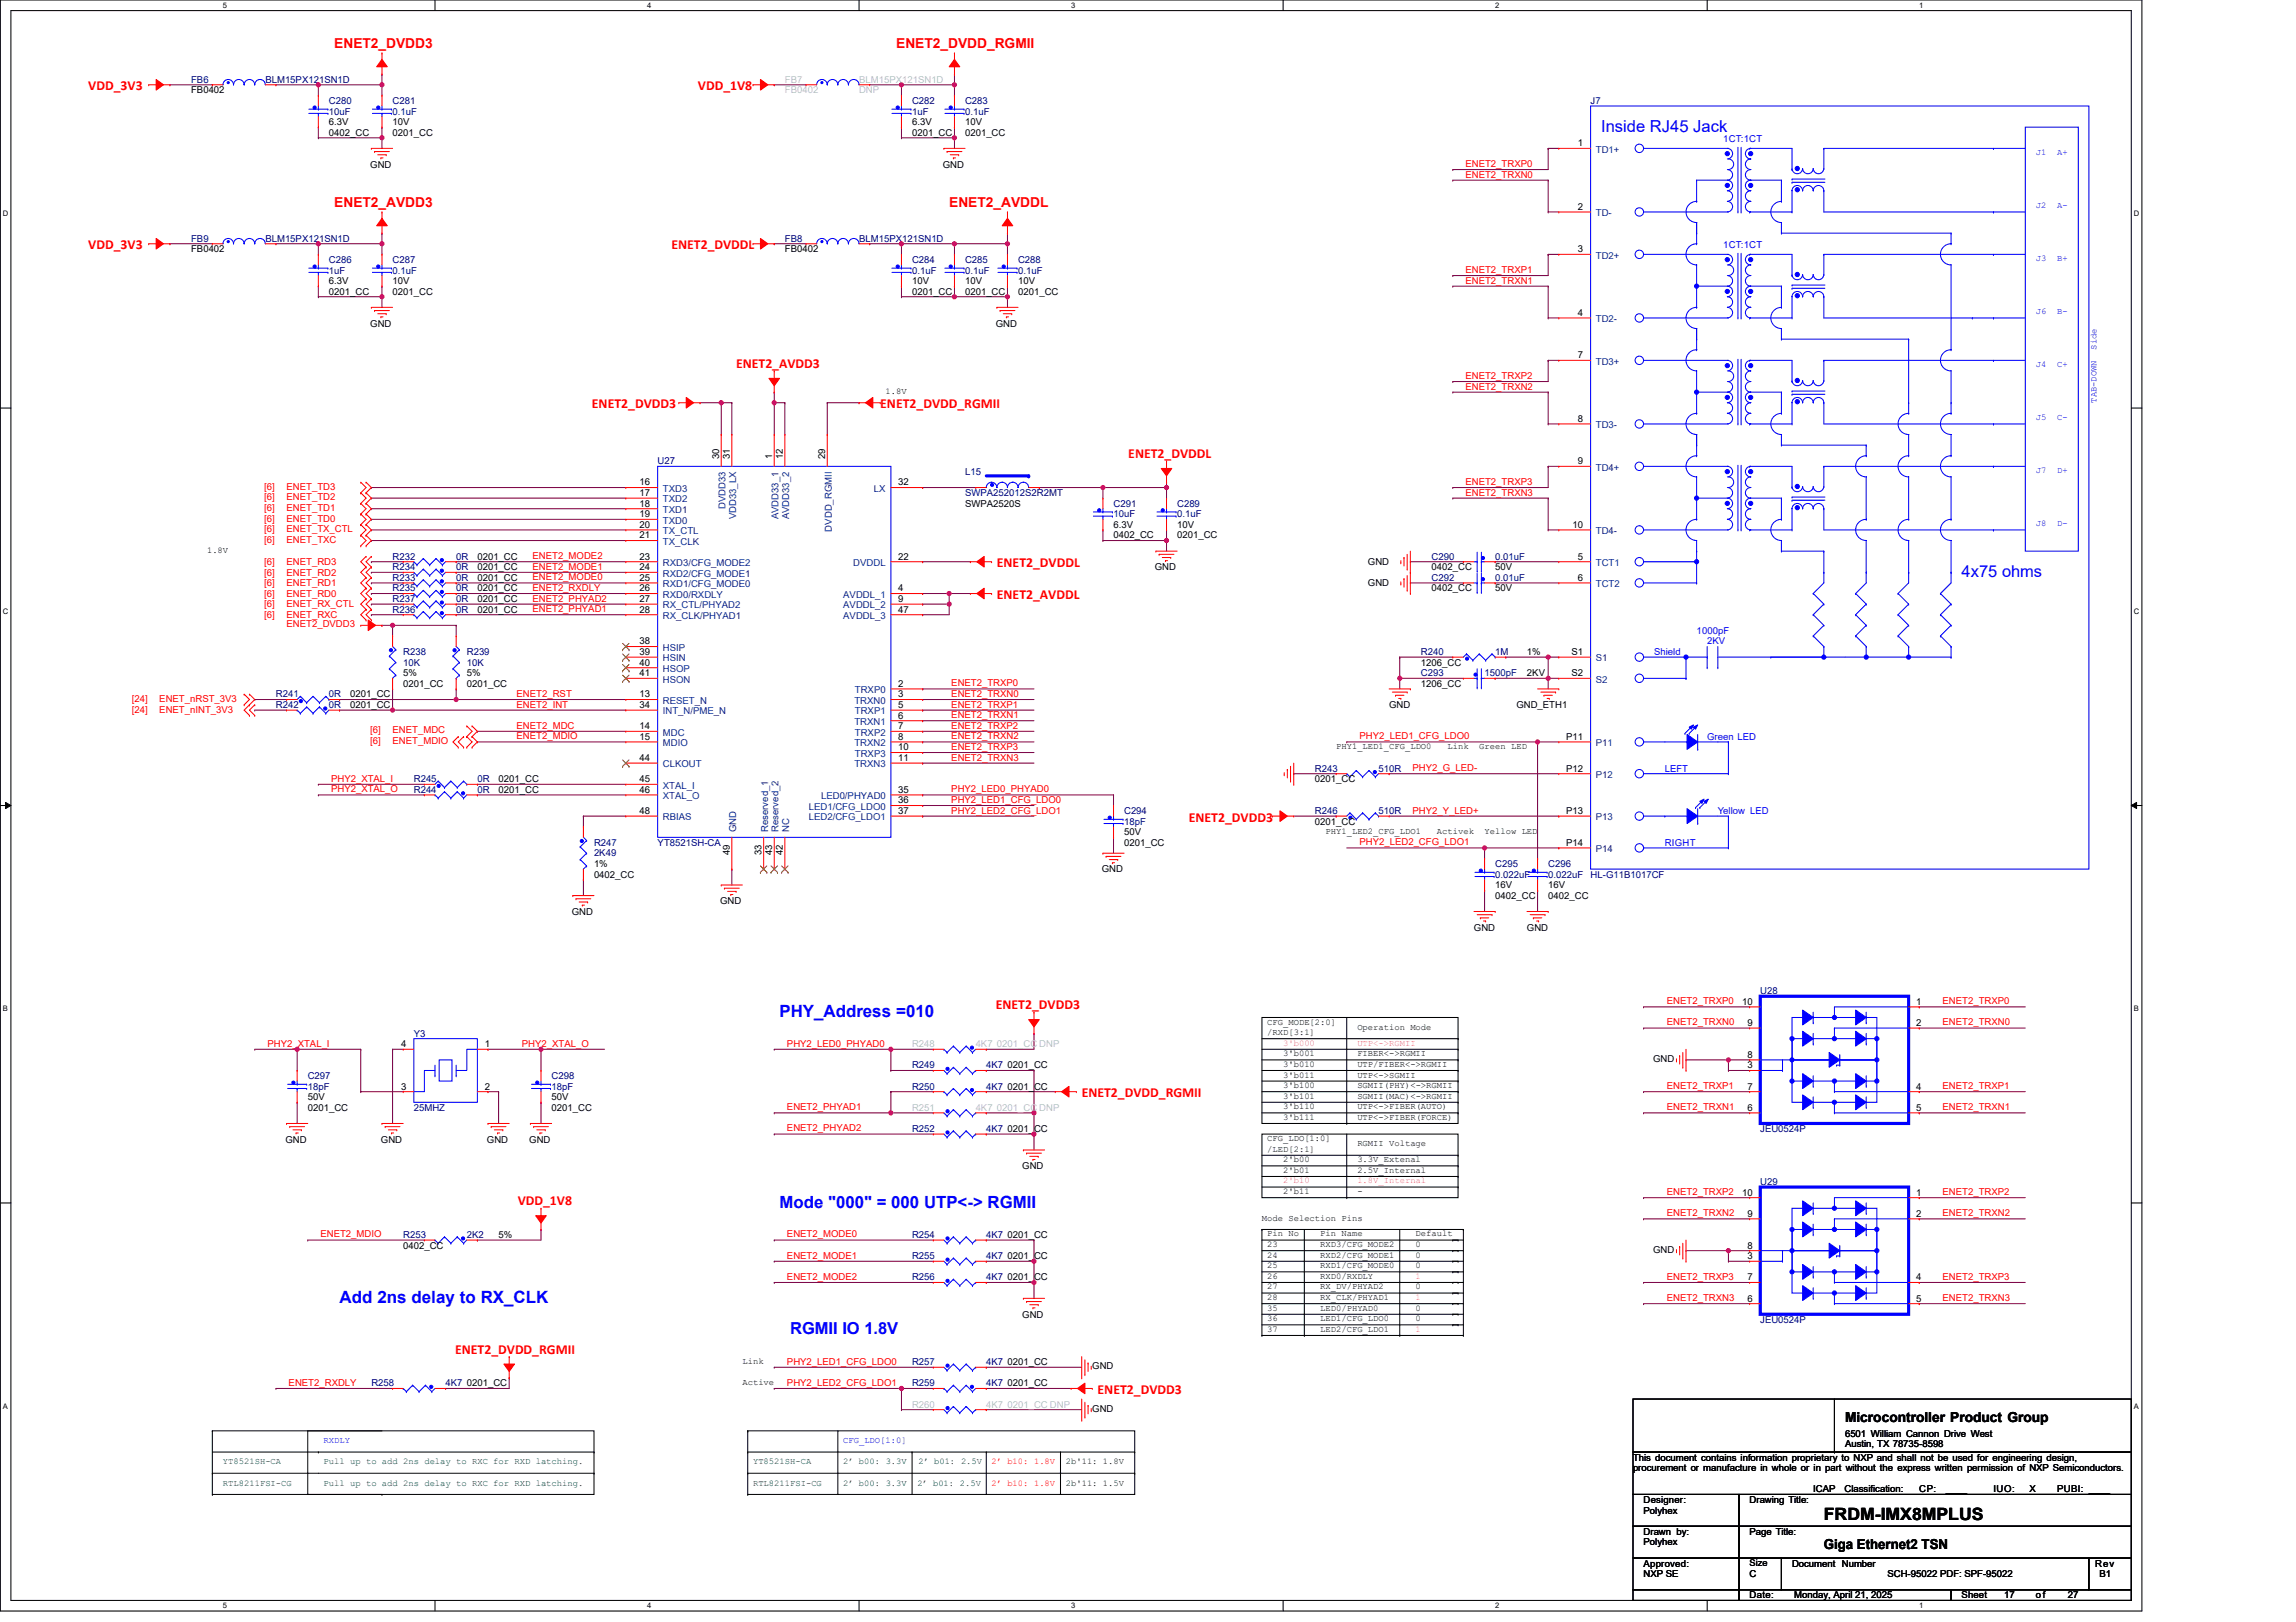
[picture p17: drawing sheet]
<svg xmlns="http://www.w3.org/2000/svg" width="297mm" height="210mm" viewBox="0 0 297 210" stroke-linecap="round" stroke-linejoin="round" font-family="sans-serif">
<defs><g id="words">
<g font-size="2.2" fill="#00f">
<text x="100.9" y="131.6">PHY_Address =010</text>
<text x="100.9" y="156.3">Mode &quot;000&quot; = 000 UTP&lt;-&gt; RGMII</text>
<text x="43.9" y="168.6">Add 2ns delay to RX_CLK</text>
</g>
<text font-size="2.2" x="236" y="196.7">FRDM-IMX8MPLUS</text>
<g font-size="2.1" fill="#00f">
<text x="207.2" y="17">Inside RJ45 Jack</text>
<text x="253.8" y="74.6">4x75 ohms</text>
<text x="102.2" y="172.7">RGMII IO 1.8V</text>
</g>
<g font-size="1.8" fill="#f00">
<text x="11.4" y="11.7">VDD_3V3</text>
<text x="43.2" y="6.3">ENET2_DVDD3</text>
<text x="90.3" y="11.7">VDD_1V8</text>
<text x="115.9" y="6.3">ENET2_DVDD_RGMII</text>
<text x="43.2" y="26.8">ENET2_AVDD3</text>
<text x="122.8" y="26.8">ENET2_AVDDL</text>
<text x="11.4" y="32.3">VDD_3V3</text>
<text x="86.9" y="32.3">ENET2_DVDDL</text>
<text x="95.2" y="47.6">ENET2_AVDD3</text>
<text x="76.6" y="52.9">ENET2_DVDD3</text>
<text x="113.9" y="52.9">ENET2_DVDD_RGMII</text>
<text x="146" y="59.3">ENET2_DVDDL</text>
<text x="129" y="73.4">ENET2_DVDDL</text>
<text x="129" y="77.5">ENET2_AVDDL</text>
<text x="153.8" y="106.3">ENET2_DVDD3</text>
<text x="128.8" y="130.6">ENET2_DVDD3</text>
<text x="139.9" y="142">ENET2_DVDD_RGMII</text>
<text x="67" y="156">VDD_1V8</text>
<text x="58.9" y="175.2">ENET2_DVDD_RGMII</text>
<text x="142" y="180.4">ENET2_DVDD3</text>
</g>
<g font-size="1.8">
<text x="238.7" y="184">Microcontroller Product Group</text>
<text x="236" y="200.5">Giga Ethernet2 TSN</text>
</g>
<g font-size="1.2" fill="#000080">
<text x="24.7" y="10.7">FB6</text>
<text x="34.3" y="10.7">BLM15PX121SN1D</text>
<text x="42.6" y="13.4">C280</text>
<text x="42.6" y="14.8">10uF</text>
<text x="50.8" y="13.4">C281</text>
<text x="50.8" y="14.8">0.1uF</text>
<text x="118" y="13.4">C282</text>
<text x="118" y="14.8">1uF</text>
<text x="124.9" y="13.4">C283</text>
<text x="124.9" y="14.8">0.1uF</text>
<text x="205.8" y="13.4">J7</text>
<text x="24.7" y="31.3">FB9</text>
<text x="34.3" y="31.3">BLM15PX121SN1D</text>
<text x="42.6" y="34">C286</text>
<text x="42.6" y="35.4">1uF</text>
<text x="50.8" y="34">C287</text>
<text x="50.8" y="35.4">0.1uF</text>
<text x="101.5" y="31.3">FB8</text>
<text x="111.1" y="31.3">BLM15PX121SN1D</text>
<text x="118" y="34">C284</text>
<text x="118" y="35.4">0.1uF</text>
<text x="124.9" y="34">C285</text>
<text x="124.9" y="35.4">0.1uF</text>
<text x="131.7" y="34">C288</text>
<text x="131.7" y="35.4">0.1uF</text>
<text x="85.1" y="60.1">U27</text>
<text x="124.9" y="61.5">L15</text>
<text x="124.9" y="64.2">SWPA252012S2R2MT</text>
<text x="144.1" y="65.6">C291</text>
<text x="152.3" y="65.6">C289</text>
<text x="144.1" y="66.9">10uF</text>
<text x="152.3" y="66.9">0.1uF</text>
<text x="50.8" y="72.4">R232</text>
<text x="50.8" y="73.8">R234</text>
<text x="50.8" y="75.2">R233</text>
<text x="50.8" y="76.5">R235</text>
<text x="50.8" y="77.9">R237</text>
<text x="59" y="72.4">0R</text>
<text x="59" y="73.8">0R</text>
<text x="59" y="75.2">0R</text>
<text x="59" y="76.5">0R</text>
<text x="59" y="77.9">0R</text>
<text x="185.2" y="72.4">C290</text>
<text x="185.2" y="75.2">C292</text>
<text x="193.4" y="72.4">0.01uF</text>
<text x="193.4" y="75.2">0.01uF</text>
<text x="50.8" y="79.3">R236</text>
<text x="59" y="79.3">0R</text>
<text x="52.2" y="84.8">R238</text>
<text x="52.2" y="86.1">10K</text>
<text x="60.4" y="84.8">R239</text>
<text x="60.4" y="86.1">10K</text>
<text x="183.8" y="84.8">R240</text>
<text x="183.8" y="87.5">C293</text>
<text x="192.1" y="87.5">1500pF</text>
<text x="193.4" y="84.8">1M</text>
<text x="35.7" y="90.3">R241</text>
<text x="35.7" y="91.6">R242</text>
<text x="42.6" y="90.3">0R</text>
<text x="42.6" y="91.6">0R</text>
<text x="53.5" y="101.2">R245</text>
<text x="61.8" y="101.2">0R</text>
<text x="170.1" y="99.9">R243</text>
<text x="178.3" y="99.9">510R</text>
<text x="53.5" y="102.6">R244</text>
<text x="61.8" y="102.6">0R</text>
<text x="145.4" y="105.3">C294</text>
<text x="145.4" y="106.7">18pF</text>
<text x="170.1" y="105.3">R246</text>
<text x="178.3" y="105.3">510R</text>
<text x="76.8" y="109.5">R247</text>
<text x="76.8" y="110.8">2K49</text>
<text x="85.1" y="109.5">YT8521SH-CA</text>
<text x="193.4" y="112.2">C295</text>
<text x="193.4" y="113.6">0.022uF</text>
<text x="200.3" y="112.2">C296</text>
<text x="200.3" y="113.6">0.022uF</text>
<text x="205.8" y="113.6">HL-G11B1017CF</text>
<text x="227.7" y="128.7">U28</text>
<text x="53.5" y="134.2">Y3</text>
<text x="39.8" y="139.6">C297</text>
<text x="39.8" y="141">18pF</text>
<text x="53.5" y="143.8">25MHZ</text>
<text x="71.4" y="139.6">C298</text>
<text x="71.4" y="141">18pF</text>
<text x="118" y="138.3">R249</text>
<text x="118" y="141">R250</text>
<text x="127.6" y="138.3">4K7</text>
<text x="127.6" y="141">4K7</text>
<text x="118" y="146.5">R252</text>
<text x="127.6" y="146.5">4K7</text>
<text x="227.7" y="146.5">JEU0524P</text>
<text x="227.7" y="153.4">U29</text>
<text x="52.2" y="160.2">R253</text>
<text x="60.4" y="160.2">2K2</text>
<text x="118" y="160.2">R254</text>
<text x="127.6" y="160.2">4K7</text>
<text x="118" y="165.7">R256</text>
<text x="118" y="163">R255</text>
<text x="127.6" y="165.7">4K7</text>
<text x="127.6" y="163">4K7</text>
<text x="227.7" y="171.2">JEU0524P</text>
<text x="48" y="179.4">R258</text>
<text x="57.6" y="179.4">4K7</text>
<text x="118" y="176.7">R257</text>
<text x="118" y="179.4">R259</text>
<text x="127.6" y="176.7">4K7</text>
<text x="127.6" y="179.4">4K7</text>
</g>
<g font-size="1.2" fill="#c0c0c0">
<text x="101.5" y="10.7">FB7</text>
<text x="111.1" y="10.7">BLM15PX121SN1D</text>
<text x="101.5" y="12.1">FB0402</text>
<text x="111.1" y="12.1">DNP</text>
<text x="118" y="135.5">R248</text>
<text x="126.2" y="135.5">4K7</text>
<text x="129" y="135.5">0201_CC DNP</text>
<text x="118" y="143.8">R251</text>
<text x="126.2" y="143.8">4K7</text>
<text x="129" y="143.8">0201_CC DNP</text>
<text x="118" y="182.2">R260</text>
<text x="127.6" y="182.2">4K7</text>
<text x="130.3" y="182.2">0201_CC DNP</text>
</g>
<g font-size="1.2">
<text x="24.7" y="12.1">FB0402</text>
<text x="42.6" y="16.2">6.3V</text>
<text x="42.6" y="17.6">0402_CC</text>
<text x="50.8" y="16.2">10V</text>
<text x="50.8" y="17.6">0201_CC</text>
<text x="118" y="16.2">6.3V</text>
<text x="118" y="17.6">0201_CC</text>
<text x="124.9" y="16.2">10V</text>
<text x="124.9" y="17.6">0201_CC</text>
<text x="47.9" y="21.7">GND</text>
<text x="122" y="21.7">GND</text>
<text x="204.1" y="18.9">1</text>
<text x="204.1" y="27.2">2</text>
<text x="24.7" y="32.7">FB0402</text>
<text x="101.5" y="32.7">FB0402</text>
<text x="204.1" y="32.6">3</text>
<text x="42.6" y="36.8">6.3V</text>
<text x="42.6" y="38.1">0201_CC</text>
<text x="50.8" y="36.8">10V</text>
<text x="50.8" y="38.1">0201_CC</text>
<text x="118" y="36.8">10V</text>
<text x="118" y="38.1">0201_CC</text>
<text x="124.9" y="36.8">10V</text>
<text x="124.9" y="38.1">0201_CC</text>
<text x="131.7" y="36.8">10V</text>
<text x="131.7" y="38.1">0201_CC</text>
<text x="204.1" y="40.9">4</text>
<text x="47.9" y="42.3">GND</text>
<text x="128.8" y="42.3">GND</text>
<text x="204.1" y="46.4">7</text>
<text x="93" y="59.4" transform="rotate(-90 93 59.4)">30</text>
<text x="94.4" y="59.4" transform="rotate(-90 94.4 59.4)">31</text>
<text x="99.9" y="59.4" transform="rotate(-90 99.9 59.4)">1</text>
<text x="101.3" y="59.4" transform="rotate(-90 101.3 59.4)">12</text>
<text x="106.7" y="59.4" transform="rotate(-90 106.7 59.4)">29</text>
<text x="204.1" y="54.6">8</text>
<text x="82.7" y="62.8">16</text>
<text x="82.7" y="64.2">17</text>
<text x="82.7" y="65.6">18</text>
<text x="116.2" y="62.8">32</text>
<text x="124.9" y="65.6">SWPA2520S</text>
<text x="204.1" y="60.1">9</text>
<text x="82.7" y="66.9">19</text>
<text x="82.7" y="68.3">20</text>
<text x="82.7" y="69.7">21</text>
<text x="144.1" y="68.3">6.3V</text>
<text x="144.1" y="69.7">0402_CC</text>
<text x="152.3" y="68.3">10V</text>
<text x="152.3" y="69.7">0201_CC</text>
<text x="203.4" y="68.3">10</text>
<text x="61.8" y="72.4">0201_CC</text>
<text x="61.8" y="73.8">0201_CC</text>
<text x="61.8" y="75.2">0201_CC</text>
<text x="61.8" y="76.5">0201_CC</text>
<text x="61.8" y="77.9">0201_CC</text>
<text x="82.7" y="72.4">23</text>
<text x="82.7" y="73.8">24</text>
<text x="82.7" y="75.2">25</text>
<text x="82.7" y="76.5">26</text>
<text x="82.7" y="77.9">27</text>
<text x="116.2" y="76.5">4</text>
<text x="116.2" y="77.9">9</text>
<text x="116.2" y="72.4">22</text>
<text x="149.4" y="73.8">GND</text>
<text x="177" y="75.9">GND</text>
<text x="177" y="73.1">GND</text>
<text x="185.2" y="73.8">0402_CC</text>
<text x="185.2" y="76.5">0402_CC</text>
<text x="193.4" y="73.8">50V</text>
<text x="193.4" y="76.5">50V</text>
<text x="204.1" y="72.4">5</text>
<text x="204.1" y="75.2">6</text>
<text x="61.8" y="79.3">0201_CC</text>
<text x="82.7" y="79.3">28</text>
<text x="82.7" y="83.4">38</text>
<text x="116.2" y="79.3">47</text>
<text x="52.2" y="87.5">5%</text>
<text x="52.2" y="88.9">0201_CC</text>
<text x="60.4" y="87.5">5%</text>
<text x="60.4" y="88.9">0201_CC</text>
<text x="82.7" y="84.8">39</text>
<text x="82.7" y="86.1">40</text>
<text x="82.7" y="87.5">41</text>
<text x="116.2" y="88.9">2</text>
<text x="183.8" y="86.1">1206_CC</text>
<text x="183.8" y="88.9">1206_CC</text>
<text x="197.5" y="84.8">1%</text>
<text x="197.5" y="87.5">2KV</text>
<text x="203.3" y="87.5">S2</text>
<text x="203.3" y="84.8">S1</text>
<text x="45.3" y="90.3">0201_CC</text>
<text x="45.3" y="91.6">0201_CC</text>
<text x="82.7" y="90.2">13</text>
<text x="82.7" y="94.4">14</text>
<text x="82.7" y="95.7">15</text>
<text x="82.7" y="91.6">34</text>
<text x="116.2" y="90.2">3</text>
<text x="116.2" y="91.6">5</text>
<text x="116.2" y="93">6</text>
<text x="116.2" y="94.4">7</text>
<text x="116.2" y="95.7">8</text>
<text x="179.7" y="91.6">GND</text>
<text x="196.2" y="91.6">GND_ETH1</text>
<text x="202.6" y="95.7">P11</text>
<text x="64.5" y="101.2">0201_CC</text>
<text x="82.7" y="98.5">44</text>
<text x="82.7" y="101.2">45</text>
<text x="116.2" y="97.1">10</text>
<text x="116.2" y="98.5">11</text>
<text x="170.1" y="101.2">0201_CC</text>
<text x="202.6" y="99.8">P12</text>
<text x="64.5" y="102.6">0201_CC</text>
<text x="82.7" y="102.6">46</text>
<text x="82.7" y="105.3">48</text>
<text x="116.2" y="102.6">35</text>
<text x="116.2" y="104">36</text>
<text x="116.2" y="105.3">37</text>
<text x="170.1" y="106.7">0201_CC</text>
<text x="202.6" y="105.3">P13</text>
<text x="76.8" y="112.2">1%</text>
<text x="76.8" y="113.6">0402_CC</text>
<text x="94.4" y="110.7" transform="rotate(-90 94.4 110.7)">49</text>
<text x="98.5" y="110.7" transform="rotate(-90 98.5 110.7)">33</text>
<text x="99.9" y="110.7" transform="rotate(-90 99.9 110.7)">43</text>
<text x="101.3" y="110.7" transform="rotate(-90 101.3 110.7)">42</text>
<text x="142.5" y="112.9">GND</text>
<text x="145.4" y="108.1">50V</text>
<text x="145.4" y="109.5">0201_CC</text>
<text x="202.6" y="109.4">P14</text>
<text x="74" y="118.4">GND</text>
<text x="93.2" y="117">GND</text>
<text x="193.4" y="114.9">16V</text>
<text x="193.4" y="116.3">0402_CC</text>
<text x="200.3" y="114.9">16V</text>
<text x="200.3" y="116.3">0402_CC</text>
<text x="190.7" y="120.4">GND</text>
<text x="197.5" y="120.4">GND</text>
<text x="225.4" y="130">10</text>
<text x="247.9" y="130">1</text>
<text x="51.9" y="135.5">4</text>
<text x="62.7" y="135.5">1</text>
<text x="213.9" y="137.4">GND</text>
<text x="226.1" y="136.9">8</text>
<text x="226.1" y="132.8">9</text>
<text x="247.9" y="132.8">2</text>
<text x="39.8" y="142.4">50V</text>
<text x="39.8" y="143.8">0201_CC</text>
<text x="51.9" y="141">3</text>
<text x="62.7" y="141">2</text>
<text x="71.4" y="142.4">50V</text>
<text x="71.4" y="143.8">0201_CC</text>
<text x="130.3" y="138.3">0201_CC</text>
<text x="130.3" y="141">0201_CC</text>
<text x="226.1" y="138.3">3</text>
<text x="226.1" y="143.7">6</text>
<text x="226.1" y="141">7</text>
<text x="247.9" y="141">4</text>
<text x="247.9" y="143.7">5</text>
<text x="36.9" y="147.9">GND</text>
<text x="49.3" y="147.9">GND</text>
<text x="63" y="147.9">GND</text>
<text x="68.5" y="147.9">GND</text>
<text x="130.3" y="146.5">0201_CC</text>
<text x="132.3" y="151.3">GND</text>
<text x="225.4" y="154.7">10</text>
<text x="247.9" y="154.7">1</text>
<text x="52.2" y="161.6">0402_CC</text>
<text x="64.5" y="160.2">5%</text>
<text x="130.3" y="160.2">0201_CC</text>
<text x="226.1" y="161.6">8</text>
<text x="226.1" y="157.5">9</text>
<text x="247.9" y="157.5">2</text>
<text x="130.3" y="165.7">0201_CC</text>
<text x="130.3" y="163">0201_CC</text>
<text x="213.9" y="162.1">GND</text>
<text x="226.1" y="162.9">3</text>
<text x="226.1" y="165.7">7</text>
<text x="247.9" y="165.7">4</text>
<text x="132.3" y="170.5">GND</text>
<text x="226.1" y="168.4">6</text>
<text x="247.9" y="168.4">5</text>
<text x="60.4" y="179.4">0201_CC</text>
<text x="130.3" y="176.7">0201_CC</text>
<text x="130.3" y="179.4">0201_CC</text>
<text x="141.3" y="177.2">GND</text>
<text x="141.3" y="182.7">GND</text>
<text x="238.7" y="186">6501 William Cannon Drive West</text>
<text x="211.3" y="189">This document contains information proprietary to NXP and shall not be used for engineering design,</text>
<text x="211.3" y="190.4">procurement or manufacture in whole or in part without the express written permission of NXP Semiconductors.</text>
<text x="238.7" y="187.3">Austin, TX 78735-8598</text>
<text x="212.6" y="194.5">Designer:</text>
<text x="212.6" y="195.9">Polyhex</text>
<text x="226.4" y="194.5">Drawing Title:</text>
<text x="234.6" y="193.1">ICAP</text>
<text x="238.6" y="193.1">Classification:</text>
<text x="248.3" y="193.1">CP:</text>
<text x="251.7" y="193.1">____</text>
<text x="257.9" y="193.1">IUO:</text>
<text x="262.6" y="193.1">X</text>
<text x="266.1" y="193.1">PUBI: ____</text>
<text x="212.6" y="202.7">Approved:</text>
<text x="212.6" y="198.6">Drawn by:</text>
<text x="212.6" y="200">Polyhex</text>
<text x="226.4" y="198.6">Page Title:</text>
<text x="226.4" y="202.7">Size</text>
<text x="231.8" y="202.7">Document Number</text>
<text x="271.1" y="202.7">Rev</text>
<text x="212.6" y="204.1">NXP SE</text>
<text x="226.4" y="206.8">Date:</text>
<text x="226.4" y="204.1">C</text>
<text x="232.1" y="206.8">Monday, April 21, 2025</text>
<text x="244.2" y="204.1">SCH-95022 PDF: SPF-95022</text>
<text x="253.8" y="206.8">Sheet</text>
<text x="259.3" y="206.8">17</text>
<text x="263.4" y="206.8">of</text>
<text x="267.5" y="206.8">27</text>
<text x="271.6" y="204.1">B1</text>
</g>
<g font-size="1.2" fill="#f00">
<text x="189.6" y="21.6">ENET2_TRXP0</text>
<text x="189.6" y="23">ENET2_TRXN0</text>
<text x="189.6" y="35.3">ENET2_TRXP1</text>
<text x="189.6" y="36.7">ENET2_TRXN1</text>
<text x="189.6" y="49">ENET2_TRXP2</text>
<text x="189.6" y="50.4">ENET2_TRXN2</text>
<text x="34.2" y="64.7">[6]</text>
<text x="34.2" y="63.4">[6]</text>
<text x="37.1" y="64.7">ENET_TD2</text>
<text x="37.1" y="63.4">ENET_TD3</text>
<text x="189.6" y="62.8">ENET2_TRXP3</text>
<text x="189.6" y="64.1">ENET2_TRXN3</text>
<text x="34.2" y="66.1">[6]</text>
<text x="34.2" y="70.2">[6]</text>
<text x="34.2" y="68.9">[6]</text>
<text x="34.2" y="67.5">[6]</text>
<text x="37.1" y="66.1">ENET_TD1</text>
<text x="37.1" y="70.2">ENET_TXC</text>
<text x="37.1" y="68.9">ENET_TX_CTL</text>
<text x="37.1" y="67.5">ENET_TD0</text>
<text x="34.2" y="77.2">[6]</text>
<text x="34.2" y="73.1">[6]</text>
<text x="34.2" y="75.9">[6]</text>
<text x="34.2" y="74.5">[6]</text>
<text x="37.1" y="77.2">ENET_RD0</text>
<text x="37.1" y="73.1">ENET_RD3</text>
<text x="37.1" y="75.9">ENET_RD1</text>
<text x="37.1" y="74.5">ENET_RD2</text>
<text x="68.9" y="72.4">ENET2_MODE2</text>
<text x="68.9" y="73.7">ENET2_MODE1</text>
<text x="68.9" y="75.1">ENET2_MODE0</text>
<text x="68.9" y="76.5">ENET2_RXDLY</text>
<text x="68.9" y="77.8">ENET2_PHYAD2</text>
<text x="34.2" y="80">[6]</text>
<text x="34.2" y="78.6">[6]</text>
<text x="37.1" y="81.2">ENET2_DVDD3</text>
<text x="37.1" y="80">ENET_RXC</text>
<text x="37.1" y="78.6">ENET_RX_CTL</text>
<text x="68.9" y="79.2">ENET2_PHYAD1</text>
<text x="123.1" y="88.8">ENET2_TRXP0</text>
<text x="17" y="90.8">[24]</text>
<text x="17" y="92.3">[24]</text>
<text x="20.6" y="90.8">ENET_nRST_3V3</text>
<text x="20.6" y="92.3">ENET_nINT_3V3</text>
<text x="47.9" y="94.9">[6]</text>
<text x="50.8" y="94.9">ENET_MDC</text>
<text x="66.8" y="94.3">ENET2_MDC</text>
<text x="66.8" y="95.7">ENET2_MDIO</text>
<text x="66.8" y="91.6">ENET2_INT</text>
<text x="66.8" y="90.2">ENET2_RST</text>
<text x="123.1" y="90.2">ENET2_TRXN0</text>
<text x="123.1" y="91.6">ENET2_TRXP1</text>
<text x="123.1" y="92.9">ENET2_TRXN1</text>
<text x="123.1" y="94.3">ENET2_TRXP2</text>
<text x="123.1" y="95.7">ENET2_TRXN2</text>
<text x="175.9" y="95.7">PHY2_LED1_CFG_LDO0</text>
<text x="42.8" y="101.2">PHY2_XTAL_I</text>
<text x="47.9" y="96.3">[6]</text>
<text x="50.8" y="96.3">ENET_MDIO</text>
<text x="123.1" y="97">ENET2_TRXP3</text>
<text x="123.1" y="98.4">ENET2_TRXN3</text>
<text x="182.7" y="99.8">PHY2_G_LED-</text>
<text x="42.8" y="102.5">PHY2_XTAL_O</text>
<text x="123.1" y="102.5">PHY2_LED0_PHYAD0</text>
<text x="123.1" y="103.9">PHY2_LED1_CFG_LDO0</text>
<text x="123.1" y="105.3">PHY2_LED2_CFG_LDO1</text>
<text x="182.7" y="105.3">PHY2_Y_LED+</text>
<text x="175.9" y="109.4">PHY2_LED2_CFG_LDO1</text>
<text x="215.7" y="130">ENET2_TRXP0</text>
<text x="251.3" y="130">ENET2_TRXP0</text>
<text x="34.6" y="135.5">PHY2_XTAL_I</text>
<text x="67.5" y="135.5">PHY2_XTAL_O</text>
<text x="101.8" y="135.5">PHY2_LED0_PHYAD0</text>
<text x="215.7" y="132.7">ENET2_TRXN0</text>
<text x="251.3" y="132.7">ENET2_TRXN0</text>
<text x="101.8" y="143.7">ENET2_PHYAD1</text>
<text x="215.7" y="140.9">ENET2_TRXP1</text>
<text x="215.7" y="143.7">ENET2_TRXN1</text>
<text x="251.3" y="140.9">ENET2_TRXP1</text>
<text x="251.3" y="143.7">ENET2_TRXN1</text>
<text x="101.8" y="146.4">ENET2_PHYAD2</text>
<text x="215.7" y="154.7">ENET2_TRXP2</text>
<text x="251.3" y="154.7">ENET2_TRXP2</text>
<text x="41.5" y="160.1">ENET2_MDIO</text>
<text x="101.8" y="160.1">ENET2_MODE0</text>
<text x="215.7" y="157.4">ENET2_TRXN2</text>
<text x="251.3" y="157.4">ENET2_TRXN2</text>
<text x="101.8" y="162.9">ENET2_MODE1</text>
<text x="101.8" y="165.6">ENET2_MODE2</text>
<text x="215.7" y="165.6">ENET2_TRXP3</text>
<text x="251.3" y="165.6">ENET2_TRXP3</text>
<text x="215.7" y="168.4">ENET2_TRXN3</text>
<text x="251.3" y="168.4">ENET2_TRXN3</text>
<text x="37.3" y="179.3">ENET2_RXDLY</text>
<text x="101.8" y="176.6">PHY2_LED1_CFG_LDO0</text>
<text x="101.8" y="179.3">PHY2_LED2_CFG_LDO1</text>
</g>
<g font-size="1.2" fill="#004080">
<text x="206.5" y="19.8">TD1+</text>
<text x="206.5" y="28">TD-</text>
<text x="206.5" y="33.5">TD2+</text>
<text x="206.5" y="41.7">TD2-</text>
<text x="206.5" y="47.2">TD3+</text>
<text x="206.5" y="55.4">TD3-</text>
<text x="85.8" y="63.6">TXD3</text>
<text x="85.8" y="65">TXD2</text>
<text x="93.9" y="65.9" transform="rotate(-90 93.9 65.9)">DVDD33</text>
<text x="113.1" y="63.6">LX</text>
<text x="206.5" y="60.9">TD4+</text>
<text x="85.8" y="66.4">TXD1</text>
<text x="85.8" y="67.8">TXD0</text>
<text x="85.8" y="69.1">TX_CTL</text>
<text x="85.8" y="70.5">TX_CLK</text>
<text x="95.3" y="67.2" transform="rotate(-90 95.3 67.2)">VDD33_LX</text>
<text x="100.7" y="67.2" transform="rotate(-90 100.7 67.2)">AVDD33_1</text>
<text x="102.1" y="67.2" transform="rotate(-90 102.1 67.2)">AVDD33_2</text>
<text x="107.6" y="68.8" transform="rotate(-90 107.6 68.8)">DVDD_RGMII</text>
<text x="206.5" y="69.1">TD4-</text>
<text x="85.8" y="73.2">RXD3/CFG_MODE2</text>
<text x="85.8" y="74.6">RXD2/CFG_MODE1</text>
<text x="85.8" y="76">RXD1/CFG_MODE0</text>
<text x="85.8" y="77.4">RXD0/RXDLY</text>
<text x="109.1" y="77.4">AVDDL_1</text>
<text x="110.4" y="73.2">DVDDL</text>
<text x="206.5" y="73.2">TCT1</text>
<text x="206.5" y="76">TCT2</text>
<text x="85.8" y="78.7">RX_CTL/PHYAD2</text>
<text x="85.8" y="80.1">RX_CLK/PHYAD1</text>
<text x="109.1" y="78.7">AVDDL_2</text>
<text x="109.1" y="80.1">AVDDL_3</text>
<text x="85.8" y="84.2">HSIP</text>
<text x="85.8" y="85.6">HSIN</text>
<text x="85.8" y="87">HSOP</text>
<text x="85.8" y="88.3">HSON</text>
<text x="110.6" y="89.7">TRXP0</text>
<text x="206.5" y="88.3">S2</text>
<text x="206.5" y="85.6">S1</text>
<text x="85.8" y="91.1">RESET_N</text>
<text x="85.8" y="95.2">MDC</text>
<text x="85.8" y="92.4">INT_N/PME_N</text>
<text x="110.5" y="91.1">TRXN0</text>
<text x="110.5" y="93.8">TRXN1</text>
<text x="110.6" y="92.4">TRXP1</text>
<text x="110.6" y="95.2">TRXP2</text>
<text x="85.8" y="96.6">MDIO</text>
<text x="85.8" y="99.3">CLKOUT</text>
<text x="110.5" y="96.6">TRXN2</text>
<text x="110.5" y="99.3">TRXN3</text>
<text x="110.6" y="97.9">TRXP3</text>
<text x="206.5" y="96.6">P11</text>
<text x="206.5" y="100.7">P12</text>
<text x="85.8" y="102.1">XTAL_I</text>
<text x="85.8" y="103.4">XTAL_O</text>
<text x="85.8" y="106.2">RBIAS</text>
<text x="95.3" y="107.7" transform="rotate(-90 95.3 107.7)">GND</text>
<text x="99.4" y="107.7" transform="rotate(-90 99.4 107.7)">Reserved_1</text>
<text x="100.7" y="107.7" transform="rotate(-90 100.7 107.7)">Reserved_2</text>
<text x="102.1" y="107.7" transform="rotate(-90 102.1 107.7)">NC</text>
<text x="104.6" y="104.8">LED1/CFG_LDO0</text>
<text x="104.6" y="106.2">LED2/CFG_LDO1</text>
<text x="106.2" y="103.4">LED0/PHYAD0</text>
<text x="206.5" y="106.2">P13</text>
<text x="206.5" y="110.3">P14</text>
</g>
<g font-size="1.2" fill="#00f">
<text x="222.9" y="18.4">1CT:1CT</text>
<text x="222.9" y="32.1">1CT:1CT</text>
<text x="219.5" y="82">1000pF</text>
<text x="220.9" y="83.4">2KV</text>
<text x="214" y="84.8">Shield</text>
<text x="220.9" y="95.7">Green LED</text>
<text x="215.4" y="99.9">LEFT</text>
<text x="222.2" y="105.3">Yellow LED</text>
<text x="215.4" y="109.5">RIGHT</text>
</g>
<g font-size="1.1" fill="#00f">
<text x="263.4" y="20.1">J1</text>
<text x="266.1" y="20.1">A+</text>
<text x="263.4" y="27">J2</text>
<text x="266.1" y="27">A-</text>
<text x="263.4" y="33.8">J3</text>
<text x="266.1" y="33.8">B+</text>
<text x="263.4" y="40.7">J6</text>
<text x="266.1" y="40.7">B-</text>
<text x="263.4" y="47.5">J4</text>
<text x="266.1" y="47.5">C+</text>
<text x="271.2" y="45.3" transform="rotate(-90 271.2 45.3)">Side</text>
<text x="271.2" y="52.1" transform="rotate(-90 271.2 52.1)">TAB-DOWN</text>
<text x="263.4" y="54.4">J5</text>
<text x="266.1" y="54.4">C-</text>
<text x="263.4" y="61.3">J7</text>
<text x="266.1" y="61.3">D+</text>
<text x="263.4" y="68.1">J8</text>
<text x="266.1" y="68.1">D-</text>
<text x="41.9" y="186.8">RXDLY</text>
<text x="109.1" y="186.8">CFG_LDO[1:0]</text>
</g>
<g font-size="1.1">
<text x="114.6" y="51">1.8V</text>
<text x="26.8" y="71.5">1.8V</text>
<text x="172.9" y="96.9">PHY1_LED1_CFG_LDO0</text>
<text x="187.3" y="96.9">Link</text>
<text x="191.4" y="96.9">Green LED</text>
<text x="171.5" y="107.9">PHY1_LED2_CFG_LDO1</text>
<text x="185.9" y="107.9">Activek</text>
<text x="192.1" y="107.9">Yellow LED</text>
<text x="163.9" y="134">/RXD[3:1]</text>
<text x="163.9" y="132.6">CFG_MODE[2:0]</text>
<text x="166" y="136.7">3'b001</text>
<text x="175.6" y="133.3">Operation Mode</text>
<text x="175.6" y="136.7">FIBER&lt;-&gt;RGMII</text>
<text x="166" y="138.1">3'b010</text>
<text x="166" y="142.2">3'b101</text>
<text x="166" y="143.6">3'b110</text>
<text x="166" y="139.4">3'b011</text>
<text x="166" y="140.8">3'b100</text>
<text x="175.6" y="138.1">UTP/FIBER&lt;-&gt;RGMII</text>
<text x="175.6" y="139.4">UTP&lt;-&gt;SGMII</text>
<text x="175.6" y="140.8">SGMII(PHY)&lt;-&gt;RGMII</text>
<text x="175.6" y="142.2">SGMII(MAC)&lt;-&gt;RGMII</text>
<text x="175.6" y="143.6">UTP&lt;-&gt;FIBER(AUTO)</text>
<text x="163.9" y="147.7">CFG_LDO[1:0]</text>
<text x="163.9" y="149">/LED[2:1]</text>
<text x="166" y="144.9">3'b111</text>
<text x="175.6" y="148.4">RGMII Voltage</text>
<text x="175.6" y="144.9">UTP&lt;-&gt;FIBER(FORCE)</text>
<text x="166" y="150.4">2'b00</text>
<text x="166" y="151.8">2'b01</text>
<text x="166" y="154.5">2'b11</text>
<text x="175.6" y="150.4">3.3V_Extenal</text>
<text x="175.6" y="151.8">2.5V_Internal</text>
<text x="175.6" y="154.5">-</text>
<text x="163.3" y="158">Mode Selection Pins</text>
<text x="163.9" y="161.4">23</text>
<text x="163.9" y="160">Pin No</text>
<text x="170.8" y="161.4">RXD3/CFG_MODE2</text>
<text x="170.8" y="160">Pin Name</text>
<text x="183.1" y="160">Default</text>
<text x="183.1" y="161.4">0</text>
<text x="163.9" y="165.5">26</text>
<text x="163.9" y="166.9">27</text>
<text x="163.9" y="164.1">25</text>
<text x="163.9" y="162.8">24</text>
<text x="170.8" y="165.5">RXD0/RXDLY</text>
<text x="170.8" y="166.9">RX_DV/PHYAD2</text>
<text x="170.8" y="162.8">RXD2/CFG_MODE1</text>
<text x="170.8" y="164.1">RXD1/CFG_MODE0</text>
<text x="183.1" y="166.9">0</text>
<text x="183.1" y="164.1">0</text>
<text x="183.1" y="162.8">0</text>
<text x="163.9" y="171">36</text>
<text x="163.9" y="172.4">37</text>
<text x="163.9" y="168.2">28</text>
<text x="163.9" y="169.6">35</text>
<text x="170.8" y="168.2">RX_CLK/PHYAD1</text>
<text x="170.8" y="171">LED1/CFG_LDO0</text>
<text x="170.8" y="172.4">LED2/CFG_LDO1</text>
<text x="170.8" y="169.6">LED0/PHYAD0</text>
<text x="183.1" y="171">0</text>
<text x="183.1" y="169.6">0</text>
<text x="96.1" y="176.5">Link</text>
<text x="96.1" y="179.2">Active</text>
</g>
<g font-size="1.1" fill="#f0f">
<text x="166" y="135.3">3'b000</text>
<text x="175.6" y="135.3">UTP&lt;-&gt;RGMII</text>
<text x="166" y="153.2">2'b10</text>
<text x="175.6" y="153.2">1.8V_Internal</text>
<text x="183.1" y="165.5">1</text>
<text x="183.1" y="172.4">1</text>
<text x="183.1" y="168.2">1</text>
</g>
<g font-size="1.1" fill="#008000">
<text x="28.8" y="189.5">YT8521SH-CA</text>
<text x="41.9" y="189.5">Pull up to add 2ns delay to RXC for RXD latching.</text>
<text x="97.4" y="189.5">YT8521SH-CA</text>
<text x="109.1" y="189.5">2’ b00: 3.3V</text>
<text x="118.8" y="189.5">2’ b01: 2.5V</text>
<text x="28.8" y="192.2">RTL8211FSI-CG</text>
<text x="41.9" y="192.2">Pull up to add 2ns delay to RXC for RXD latching.</text>
<text x="97.4" y="192.2">RTL8211FSI-CG</text>
<text x="109.1" y="192.2">2’ b00: 3.3V</text>
<text x="118.7" y="192.2">2’ b01: 2.5V</text>
</g>
<g font-size="1.1" fill="#f00">
<text x="128.3" y="189.5">2’ b10: 1.8V</text>
<text x="128.3" y="192.2">2’ b10: 1.8V</text>
</g>
<g font-size="1.1" fill="#004000">
<text x="137.9" y="189.5">2b'11: 1.8V</text>
<text x="137.9" y="192.2">2b'11: 1.5V</text>
</g>
<g font-size="1">
<text x="28.8" y="1">5</text>
<text x="83.7" y="1">4</text>
<text x="138.6" y="1">3</text>
<text x="193.4" y="1">2</text>
<text x="248.3" y="1">1</text>
<text x=".4" y="28">D</text>
<text x="276.1" y="28">D</text>
<text x=".4" y="79.4">C</text>
<text x="276.1" y="79.4">C</text>
<text x=".4" y="130.8">B</text>
<text x="276.1" y="130.8">B</text>
<text x=".4" y="182.3">A</text>
<text x="276.1" y="182.3">A</text>
<text x="28.8" y="208.1">5</text>
<text x="83.7" y="208.1">4</text>
<text x="138.6" y="208.1">3</text>
<text x="193.4" y="208.1">2</text>
<text x="248.3" y="208.1">1</text>
</g>
</g></defs>
<path d="M0 0h277.1v208.5h-277.1zM1.4 1.4h274.3v205.7h-274.3z" fill="none" stroke="#000" stroke-width=".13"/>
<g fill="#fff">
<path d="M28.8 .1h.6v1.1h-.6z"/>
<path d="M28.8 207.3h.6v1h-.6z"/>
</g>
<path d="M56.3 0v1.4M56.3 207.1v1.4" fill="none" stroke="#000" stroke-width=".13"/>
<g fill="#fff">
<path d="M83.7 .1h.6v1.1h-.6z"/>
<path d="M83.7 207.3h.6v1h-.6z"/>
</g>
<path d="M111.1 0v1.4M111.1 207.1v1.4" fill="none" stroke="#000" stroke-width=".13"/>
<g fill="#fff">
<path d="M138.6 .1h.5v1.1h-.5z"/>
<path d="M138.6 207.3h.5v1h-.5z"/>
</g>
<path d="M166 0v1.4M166 207.1v1.4" fill="none" stroke="#000" stroke-width=".13"/>
<g fill="#fff">
<path d="M193.4 .1h.6v1.1h-.6z"/>
<path d="M193.4 207.3h.6v1h-.6z"/>
</g>
<path d="M220.9 0v1.4M220.9 207.1v1.4" fill="none" stroke="#000" stroke-width=".13"/>
<g fill="#fff">
<path d="M248.3 .1h.5v1.1h-.5z"/>
<path d="M248.3 207.3h.5v1.1h-.5z"/>
<path d="M.4 27.1h.7v1.1h-.7z"/>
<path d="M276.1 27.1h.7v1.1h-.7z"/>
<path d="M.4 78.5h.7v1.1h-.7z"/>
<path d="M276.1 78.5h.7v1.1h-.7z"/>
</g>
<path d="M0 52.8h1.4M275.7 52.8h1.4" fill="none" stroke="#000" stroke-width=".13"/>
<g fill="#fff">
<path d="M.4 130h.6v1.1h-.6z"/>
<path d="M276.1 130h.6v1.1h-.6z"/>
</g>
<path d="M0 104.2h1.4M.7 103.8l.7 .4-.7 .4zM275.7 104.2h1.4M275.7 104.2l.7-.4v.8z" fill="none" stroke="#000" stroke-width=".13"/>
<path d="M.7 103.8l.7 .4-.7 .4zM275.7 104.2l.7-.4v.8z" fill="#000"/>
<g fill="#fff">
<path d="M.4 181.4h.6v1.1h-.6z"/>
<path d="M276.1 181.4h.6v1.1h-.6z"/>
</g>
<g fill="none" stroke="#000" stroke-width=".13">
<path d="M163.3 131.7h25.3v13.7h-25.3zM163.3 134.4h25.3M163.3 135.8h25.3M163.3 139.9h25.3M163.3 138.5h25.3M163.3 137.2h25.3M174.2 131.7v13.7M188.6 134.4h.1M188.6 135.8h.1M188.6 139.9h.1M188.6 138.5h.1M188.6 137.2h.1"/>
<path d="M0 155.7h1.4M163.3 159.1v13.7M163.3 159.1h.1M163.3 146.8h25.3v8.2h-25.3zM163.3 144h25.3M163.3 142.6h25.3M163.3 141.3h25.3M163.3 153.6h25.3M163.3 152.2h25.3M163.3 150.9h25.3M163.3 149.5h25.3M163.3 159.1h26"/>
<path d="M168.7 159.1v13.7M174.2 145.4h.1M174.2 155h.1M174.2 146.8v8.2M181.1 159.1v13.7M188.6 144h.1M188.6 142.6h.1M188.6 141.3h.1M188.6 153.6h.1M188.6 152.2h.1M188.6 150.9h.1M188.6 149.5h.1"/>
<path d="M189.3 159.1h.1M189.3 159.1v13.7M275.7 155.7h1.4M163.3 172.8h.1M163.3 163.2h26M163.3 170.1h26M163.3 168.7h26M163.3 167.3h26M163.3 166h26M163.3 164.6h26M163.3 171.4l26 .1M163.3 172.8h26"/>
<path d="M168.7 172.8h.1M181.1 172.8h.1M187.9 160.5h.1M187.9 161.8h.1M187.9 163.2h.1M187.9 164.6h.1M187.9 166h.1M187.9 167.3h.1M187.9 168.7h.1M187.9 170.1h.1M187.9 171.5h.1M188.6 163.2h.1"/>
<path d="M188.6 161.8h.1M188.6 160.5h.1M188.6 170.1h.1M188.6 168.7h.1M188.6 167.3h.1M188.6 166h.1M188.6 164.6h.1M188.6 171.4h.1M189.3 172.8h.1M189.3 161.8h-26M189.3 160.5h-26M27.5 187.9h49.3"/>
<path d="M27.5 190.7h.1M27.5 190.7h49.3M27.5 193.4h.1M27.5 185.2v8.2M27.5 193.4h21.9M27.5 185.2h.1M27.5 185.2h21.9M39.8 185.2h37v8.2h-37zM41.2 187.9h.1M49.4 193.4h.1M76.8 190.7h.1M76.8 187.9h.1"/>
<path d="M96.7 190.7h.1M96.7 190.7h50.1M96.7 187.9h.1M96.7 187.9h50.1M96.7 185.2h.1M96.7 185.2h11.7M96.7 193.4h.1M96.7 193.4h11.7M96.7 185.2v8.2M108.4 185.2h38.4v8.2h-38.4zM118 187.9h.1M118 187.9v5.5"/>
<path d="M127.6 187.9h.1M127.6 187.9v5.5M137.2 187.9h.1M137.2 187.9v5.5M146.8 187.9h.1M146.8 190.7h.1"/>
</g>
<g fill="none" stroke="#800040" stroke-width=".13">
<path d="M100.2 52.1h.1M100.2 52.1h1.3M100.2 52.1v4.1M43.9 90.5h.1M43.9 91.9h.1M43.9 90.5h15.1M43.9 91.9h6.9M61.8 94.6h.1M61.8 96h.1M61.8 94.6h19.2M61.8 96h19.2M41.2 101.5h.1"/>
<path d="M41.2 102.9h.1M41.2 101.5h13.7M41.2 102.9h13.7M61.8 101.5h.1M61.8 102.9h.1M61.8 101.5h19.2M61.8 102.9h19.2M115.3 138.5h.1M115.3 138.5h5.4M115.3 135.8v2.7M115.3 135.8h.1M115.3 135.8h5.4"/>
<path d="M127.6 138.5h.1M127.6 138.5h6.2M133.8 138.5h.1M133.8 138.5v5.5M115.3 144h.1M115.3 141.3v2.7M115.3 144h5.4M115.3 141.3h.1M115.3 141.3h5.4M127.6 141.3h.1M127.6 141.3h8.9"/>
</g>
<circle cx="100.2" cy="52.1" r=".27" fill="#f0f"/>
<circle cx="100.2" cy="52.1" r=".27" fill="none" stroke="#f0f" stroke-width=".13"/>
<g fill="none" stroke="#800040" stroke-width=".13">
<path d="M101.5 52.1h.1M101.5 52.1v4.1M48 63.1h.1M48 64.5h.1M48 65.8h.1M48 67.2h.1M48 68.6h.1M48 70h.1M48 63.1h33M48 64.5h33M48 65.8h33M48 67.2h33"/>
<path d="M48 68.6h33M48 70h33M59 72.7h.1M59 74.1h.1M59 75.4h.1M59 76.8h.1M59 72.7h22M59 74.1h22M59 75.4h22M59 76.8h22M119.4 72.7h6.1M119.4 76.8h3.4"/>
<path d="M119.4 72.7h.1M119.4 76.8h.1"/>
</g>
<circle cx="122.8" cy="76.8" r=".27" fill="#f0f"/>
<circle cx="122.8" cy="76.8" r=".27" fill="none" stroke="#f0f" stroke-width=".13"/>
<path d="M59 78.2h.1M59 78.2h22M119.4 78.2h3.4M119.4 78.2h.1M122.8 76.8h2.7M122.8 76.8h.1M122.8 78.2h.1M122.8 76.8v2.8" fill="none" stroke="#800040" stroke-width=".13"/>
<circle cx="122.8" cy="78.2" r=".27" fill="#f0f"/>
<circle cx="122.8" cy="78.2" r=".27" fill="none" stroke="#f0f" stroke-width=".13"/>
<g fill="none" stroke="#800040" stroke-width=".13">
<path d="M59 79.6h.1M59 79.6h22M119.4 79.6h3.4M119.4 79.6h.1M119.4 89.2h14.4M119.4 90.5h14.4M119.4 91.9h14.4M119.4 93.3h14.4M119.4 94.6h14.4M119.4 96h14.4M119.4 97.4h14.4M119.4 98.8h14.4"/>
<path d="M119.4 89.2h.1M119.4 90.5h.1M119.4 91.9h.1M119.4 93.3h.1M119.4 94.6h.1M119.4 96h.1M119.4 97.4h.1M119.4 98.8h.1M94.7 112.5v2M94.7 112.5h.1M119.4 104.2h14.4M119.4 105.6h14.4"/>
<path d="M119.4 102.9h.1M119.4 104.2h.1M119.4 105.6h.1M119.4 102.9h24.7M100.2 135.8h.1M100.2 135.8h15.1M133.8 133.7v2.1M133.8 133.7h.1"/>
</g>
<circle cx="115.3" cy="135.8" r=".27" fill="#f0f"/>
<circle cx="115.3" cy="135.8" r=".27" fill="none" stroke="#f0f" stroke-width=".13"/>
<path d="M127.6 135.8h.1M127.6 135.8h6.2M100.2 144h.1M100.2 144h15.1" fill="none" stroke="#800040" stroke-width=".13"/>
<circle cx="115.3" cy="144" r=".27" fill="#f0f"/>
<circle cx="115.3" cy="144" r=".27" fill="none" stroke="#f0f" stroke-width=".13"/>
<path d="M127.6 144h.1M127.6 144h6.2M133.8 144v2.8M133.8 144h.1" fill="none" stroke="#800040" stroke-width=".13"/>
<circle cx="133.8" cy="146.8" r=".27" fill="#f0f"/>
<circle cx="133.8" cy="146.8" r=".27" fill="none" stroke="#f0f" stroke-width=".13"/>
<circle cx="133.8" cy="144" r=".27" fill="#f0f"/>
<circle cx="133.8" cy="144" r=".27" fill="none" stroke="#f0f" stroke-width=".13"/>
<g fill="none" stroke="#800040" stroke-width=".13">
<path d="M100.2 146.8h.1M100.2 146.8h20.5M127.6 146.8h.1M127.6 146.8h6.2M133.8 146.8h.1M133.8 146.8v2M100.2 160.5h.1M100.2 160.5h20.5M100.2 163.2h.1M100.2 163.2h20.5M127.6 163.2h.1M127.6 163.2h6.2"/>
<path d="M127.6 160.5h.1M127.6 160.5h6.2M133.8 163.2h.1M133.8 160.5v5.5M133.8 160.5h.1"/>
</g>
<circle cx="133.8" cy="163.2" r=".27" fill="#f0f"/>
<circle cx="133.8" cy="163.2" r=".27" fill="none" stroke="#f0f" stroke-width=".13"/>
<path d="M100.2 166h.1M100.2 166h20.5M127.6 166h.1M127.6 166h6.2M133.8 166h.1M133.8 166v2" fill="none" stroke="#800040" stroke-width=".13"/>
<circle cx="133.8" cy="166" r=".27" fill="#f0f"/>
<circle cx="133.8" cy="166" r=".27" fill="none" stroke="#f0f" stroke-width=".13"/>
<path d="M41.2 11h.1M41.2 11h8.2" fill="none" stroke="#800040" stroke-width=".13"/>
<circle cx="49.4" cy="11" r=".27" fill="#f0f"/>
<circle cx="49.4" cy="11" r=".27" fill="none" stroke="#f0f" stroke-width=".13"/>
<path d="M35.7 11h.1M35.7 11h5.5" fill="none" stroke="#800040" stroke-width=".13"/>
<circle cx="41.2" cy="11" r=".27" fill="#f0f"/>
<circle cx="41.2" cy="11" r=".27" fill="none" stroke="#f0f" stroke-width=".13"/>
<g fill="none" stroke="#800040" stroke-width=".13">
<path d="M22 11h.1M22 11h5.5M41.2 11h.1M41.2 11v1.3M49.4 9.6h.1M49.4 11h.1M49.4 16.5h.1M49.4 9.6v2.7M49.4 16.5v1.3M116.6 11h.1M116.6 16.5h.1M116.6 11v1.3"/>
<path d="M116.6 16.5v1.3M123.5 11h.1M123.5 11v1.3"/>
</g>
<circle cx="49.4" cy="17.8" r=".27" fill="#f0f"/>
<circle cx="49.4" cy="17.8" r=".27" fill="none" stroke="#f0f" stroke-width=".13"/>
<g fill="none" stroke="#800040" stroke-width=".13">
<path d="M41.2 16.5h.1M41.2 17.8h.1M41.2 16.5v1.3M41.2 17.8h8.2M49.4 17.8h.1M49.4 17.8v1.4M123.5 17.8h.1M123.5 16.5h.1M123.5 16.5v2.7M35.7 31.5h.1M41.2 31.5h.1M41.2 31.5v1.4"/>
<path d="M49.4 30.2h.1M49.4 30.2v1.3h-13.7"/>
</g>
<circle cx="41.2" cy="31.5" r=".27" fill="#f0f"/>
<circle cx="41.2" cy="31.5" r=".27" fill="none" stroke="#f0f" stroke-width=".13"/>
<path d="M22 31.5h.1M22 31.5h5.5M130.3 30.2h.1M130.3 31.5h.1M130.3 30.2v2.7" fill="none" stroke="#800040" stroke-width=".13"/>
<circle cx="130.3" cy="31.5" r=".27" fill="#f0f"/>
<circle cx="130.3" cy="31.5" r=".27" fill="none" stroke="#f0f" stroke-width=".13"/>
<path d="M116.6 31.5h13.7M116.6 31.5h.1M123.5 31.5h.1M123.5 31.5v1.4" fill="none" stroke="#800040" stroke-width=".13"/>
<circle cx="123.5" cy="31.5" r=".27" fill="#f0f"/>
<circle cx="123.5" cy="31.5" r=".27" fill="none" stroke="#f0f" stroke-width=".13"/>
<circle cx="116.6" cy="31.5" r=".27" fill="#f0f"/>
<circle cx="116.6" cy="31.5" r=".27" fill="none" stroke="#f0f" stroke-width=".13"/>
<path d="M49.4 31.5h.1M49.4 31.5v1.4M100.2 31.5h4.1M100.2 31.5h.1M116.6 31.5h.1M116.6 31.5v1.4" fill="none" stroke="#800040" stroke-width=".13"/>
<circle cx="49.4" cy="31.5" r=".27" fill="#f0f"/>
<circle cx="49.4" cy="31.5" r=".27" fill="none" stroke="#f0f" stroke-width=".13"/>
<path d="M41.2 37h.1M41.2 37v1.4M49.4 37h.1M49.4 37v1.4M123.5 38.4h.1M123.5 38.4h6.8M130.3 38.4h.1M130.3 38.4v1.4" fill="none" stroke="#800040" stroke-width=".13"/>
<circle cx="130.3" cy="38.4" r=".27" fill="#f0f"/>
<circle cx="130.3" cy="38.4" r=".27" fill="none" stroke="#f0f" stroke-width=".13"/>
<path d="M116.6 38.4h6.9M116.6 38.4h.1" fill="none" stroke="#800040" stroke-width=".13"/>
<circle cx="123.5" cy="38.4" r=".27" fill="#f0f"/>
<circle cx="123.5" cy="38.4" r=".27" fill="none" stroke="#f0f" stroke-width=".13"/>
<path d="M49.4 38.4h.1M49.4 38.4v1.4" fill="none" stroke="#800040" stroke-width=".13"/>
<circle cx="49.4" cy="38.4" r=".27" fill="#f0f"/>
<circle cx="49.4" cy="38.4" r=".27" fill="none" stroke="#f0f" stroke-width=".13"/>
<g fill="none" stroke="#800040" stroke-width=".13">
<path d="M41.2 38.4h.1M41.2 38.4h8.2M112.5 31.5h.1M112.5 31.5h4.1M116.6 37h.1M116.6 37v1.4M123.5 37h.1M123.5 37v1.4M130.3 37h.1M130.3 37v1.4M49.4 80.9h.1M49.4 80.9h9.6"/>
<path d="M50.8 80.9h.1M50.8 80.9v1.4M59 80.9h.1M59 80.9v1.4"/>
</g>
<circle cx="50.8" cy="80.9" r=".27" fill="#f0f"/>
<circle cx="50.8" cy="80.9" r=".27" fill="none" stroke="#f0f" stroke-width=".13"/>
<path d="M50.8 89.2h.1M50.8 91.9h.1M50.8 89.2v2.7M50.8 91.9h30.2" fill="none" stroke="#800040" stroke-width=".13"/>
<circle cx="50.8" cy="91.9" r=".27" fill="#f0f"/>
<circle cx="50.8" cy="91.9" r=".27" fill="none" stroke="#f0f" stroke-width=".13"/>
<path d="M59 89.2h.1M59 90.5h.1M59 89.2v1.3M59 90.5h22" fill="none" stroke="#800040" stroke-width=".13"/>
<circle cx="59" cy="90.5" r=".27" fill="#f0f"/>
<circle cx="59" cy="90.5" r=".27" fill="none" stroke="#f0f" stroke-width=".13"/>
<g fill="none" stroke="#800040" stroke-width=".13">
<path d="M119.4 63.1h.1M119.4 63.1h6.8M134.5 63.1h.1M134.5 63.1h8.2M75.5 105.6v1.4M75.5 113.8v2.1M75.5 113.8h.1M75.5 105.6h.1M75.5 105.6h5.5M144.1 108.4h.1M144.1 102.9h.1M144.1 102.9v1.3"/>
<path d="M144.1 108.4v2"/>
</g>
<circle cx="142.7" cy="63.1" r=".27" fill="#f0f"/>
<circle cx="142.7" cy="63.1" r=".27" fill="none" stroke="#f0f" stroke-width=".13"/>
<path d="M142.7 63.1h8.2M142.7 63.1h.1M142.7 63.1v1.4M150.9 63.1h.1M150.9 63.1v1.4" fill="none" stroke="#800040" stroke-width=".13"/>
<circle cx="150.9" cy="63.1" r=".27" fill="#f0f"/>
<circle cx="150.9" cy="63.1" r=".27" fill="none" stroke="#f0f" stroke-width=".13"/>
<path d="M142.7 70h8.2M142.7 68.6h.1M142.7 70h.1M142.7 68.6v1.4M150.9 62.4h.1M150.9 62.4v.7" fill="none" stroke="#800040" stroke-width=".13"/>
<circle cx="150.9" cy="69.9" r=".27" fill="#f0f"/>
<circle cx="150.9" cy="69.9" r=".27" fill="none" stroke="#f0f" stroke-width=".13"/>
<path d="M90.6 52.1h.1M90.6 52.1h2.7M93.3 52.1h.1M93.3 52.1v4.1M94.7 52.1h.1M94.7 52.1v4.1M150.9 70h.1M150.9 68.6h.1M150.9 68.6v2.7" fill="none" stroke="#800040" stroke-width=".13"/>
<circle cx="93.3" cy="52.1" r=".27" fill="#f0f"/>
<circle cx="93.3" cy="52.1" r=".27" fill="none" stroke="#f0f" stroke-width=".13"/>
<g fill="none" stroke="#800040" stroke-width=".13">
<path d="M93.3 52.1h.1M93.3 52.1h1.4M100.2 50.7h.1M100.2 50.7v1.4M107 52.1h4.1M107 52.1h.1M107 52.1v4.1M111.1 52.1h.1M100.2 179.7h.1M100.2 179.7h20.5M100.2 176.9h.1M100.2 176.9h20.5"/>
<path d="M116.6 179.7v2.7M116.6 179.7h.1M127.6 179.7h.1M127.6 179.7h11M127.6 176.9h.1M127.6 176.9h12.3M116.6 182.4h.1M116.6 182.4h4.1M127.6 182.4h.1M127.6 182.4h12.3"/>
</g>
<circle cx="116.6" cy="179.7" r=".27" fill="#f0f"/>
<circle cx="116.6" cy="179.7" r=".27" fill="none" stroke="#f0f" stroke-width=".13"/>
<path d="M33 135.8h.1M33 135.8h5.4" fill="none" stroke="#800040" stroke-width=".13"/>
<circle cx="38.4" cy="135.8" r=".27" fill="#f0f"/>
<circle cx="38.4" cy="135.8" r=".27" fill="none" stroke="#f0f" stroke-width=".13"/>
<g fill="none" stroke="#800040" stroke-width=".13">
<path d="M38.4 135.8v2.7M38.4 135.8h.1M38.4 135.8h8.3M46.7 135.8h.1M46.7 135.8v5.5M50.8 135.8v9.6M50.8 135.8h.1M50.8 135.8h1.4M63.1 135.8h.1M63.1 135.8h15.1M70 135.8v2.7M70 135.8h.1"/>
<path d="M38.4 142.6v2.8M38.4 142.6h.1M46.7 141.3h.1M46.7 141.3h5.5M63.1 141.3h.1M63.1 141.3h1.4M64.5 141.3v4.1M64.5 141.3h.1M70 142.6v2.8M70 142.6h.1"/>
</g>
<circle cx="70" cy="135.8" r=".27" fill="#f0f"/>
<circle cx="70" cy="135.8" r=".27" fill="none" stroke="#f0f" stroke-width=".13"/>
<g fill="none" stroke="#800040" stroke-width=".13">
<path d="M200.3 19.2h1.4M200.3 19.2h.1M200.3 19.2v2.7h-12.4M187.9 23.3h12.4M187.9 37h12.4M187.9 21.9h.1M187.9 23.3h.1M187.9 35.7h.1M187.9 37h.1M200.3 27.4h1.4M200.3 32.9h1.4M200.3 23.3h.1"/>
<path d="M200.3 27.4h.1M200.3 32.9h.1M200.3 37h.1M200.3 23.3v4.1M200.3 32.9v2.8h-12.4M200.3 37v4.1M187.9 50.7h12.4M187.9 49.4h.1M187.9 50.7h.1M200.3 41.1h1.4M200.3 46.6h1.4M200.3 54.9h1.4"/>
<path d="M200.3 41.1h.1M200.3 46.6h.1M200.3 50.7h.1M200.3 54.9h.1M200.3 46.6v2.8h-12.4M200.3 50.7v4.2M187.9 64.5h12.4M187.9 63.1h.1M187.9 64.5h.1M200.3 68.6h1.4M200.3 60.4h1.4M200.3 60.4h.1"/>
<path d="M200.3 68.6h.1M200.3 64.5h.1M200.3 60.4v2.7h-12.4M200.3 64.5v4.1M200.3 85h1.4M200.3 85h.1M70 159.1v1.4h-8.2M70 159.1h.1M35.7 179.7h.1M35.7 179.7h15.1M39.8 160.5h.1M39.8 160.5h15.1"/>
<path d="M57.6 179.7h.1M61.8 160.5h.1M65.9 178.3v1.4h-8.3M65.9 178.3h.1"/>
</g>
<circle cx="200.3" cy="85" r=".27" fill="#f0f"/>
<circle cx="200.3" cy="85" r=".27" fill="none" stroke="#f0f" stroke-width=".13"/>
<path d="M181.1 85h6.8M181.1 85h.1M181.1 85v2.8M200.3 87.8h1.4M200.3 85h.1M200.3 87.8h.1M200.3 85v4.2" fill="none" stroke="#800040" stroke-width=".13"/>
<circle cx="181.1" cy="87.8" r=".27" fill="#f0f"/>
<circle cx="181.1" cy="87.8" r=".27" fill="none" stroke="#f0f" stroke-width=".13"/>
<g fill="none" stroke="#800040" stroke-width=".13">
<path d="M182.5 72.7h6.8M182.5 75.4h6.8M182.5 72.7h.1M182.5 75.4h.1M193.4 72.7h8.3M193.4 75.4h8.3M193.4 72.7h.1M193.4 75.4h.1M181.1 87.8h.1M181.1 87.8v1.4M181.1 87.8h8.2M193.4 87.8h.1"/>
<path d="M193.4 87.8h6.9M194.8 85h.1M194.8 85h5.5"/>
</g>
<circle cx="200.3" cy="87.8" r=".27" fill="#f0f"/>
<circle cx="200.3" cy="87.8" r=".27" fill="none" stroke="#f0f" stroke-width=".13"/>
<path d="M198.9 96h2.8M198.9 96h.1M198.9 96v15.1M179.7 105.6h22M192.1 115.2h.1M192.1 115.2v2.8M201.7 105.6h.1" fill="none" stroke="#800040" stroke-width=".13"/>
<circle cx="198.9" cy="96" r=".27" fill="#f0f"/>
<circle cx="198.9" cy="96" r=".27" fill="none" stroke="#f0f" stroke-width=".13"/>
<path d="M174.2 109.7h17.9M192.1 109.7h.1" fill="none" stroke="#800040" stroke-width=".13"/>
<circle cx="192.1" cy="109.7" r=".27" fill="#f0f"/>
<circle cx="192.1" cy="109.7" r=".27" fill="none" stroke="#f0f" stroke-width=".13"/>
<g fill="none" stroke="#800040" stroke-width=".13">
<path d="M112.5 11h4.1M116.6 11h.1M48 75.4h.1M48 74.1h.1M48 72.7h.1M48 79.6h.1M48 78.2h.1M48 76.8h.1M48 75.4h4.2M48 74.1h4.2M48 72.7h4.2M48 79.6h4.2"/>
<path d="M48 78.2h4.2M48 76.8h4.2M174.2 96h24.7M174.2 96h.1M167.4 100.1h.1M167.4 100.1h5.5M179.7 100.1h22M179.7 100.1h.1M198.9 115.2h.1M198.9 115.2v2.8M248.3 130.3h.1M248.3 133h.1"/>
<path d="M248.3 130.3h13.7M248.3 133h13.7M248.3 141.3h.1M248.3 144h.1M248.3 155h.1M248.3 157.7h.1M248.3 141.3h13.7M248.3 144h13.7M248.3 155h13.7M248.3 157.7h13.7M218.1 161.8h.1M218.1 161.8h5.5"/>
<path d="M248.3 166h.1M248.3 168.7h.1M248.3 166h13.7M248.3 168.7h13.7"/>
</g>
<circle cx="223.6" cy="161.8" r=".27" fill="#f0f"/>
<circle cx="223.6" cy="161.8" r=".27" fill="none" stroke="#f0f" stroke-width=".13"/>
<g fill="none" stroke="#800040" stroke-width=".13">
<path d="M100.2 11h4.1M100.2 11h.1M116.6 11h6.9M116.6 11h.1M212.6 130.3h.1M212.6 133h.1M212.6 130.3h13.8M212.6 133h13.8M218.1 137.2h.1M218.1 137.2h5.5M212.6 141.3h.1M212.6 144h.1"/>
<path d="M212.6 155h.1M212.6 157.7h.1M212.6 141.3h13.8M212.6 144h13.8M212.6 155h13.8M212.6 157.7h13.8M212.6 166h.1M212.6 168.7h.1M212.6 166h13.8M212.6 168.7h13.8"/>
</g>
<circle cx="123.5" cy="11" r=".27" fill="#f0f"/>
<circle cx="123.5" cy="11" r=".27" fill="none" stroke="#f0f" stroke-width=".13"/>
<circle cx="116.6" cy="11" r=".27" fill="#f0f"/>
<circle cx="116.6" cy="11" r=".27" fill="none" stroke="#f0f" stroke-width=".13"/>
<path d="M116.6 17.8h6.9M116.6 17.8h.1" fill="none" stroke="#800040" stroke-width=".13"/>
<circle cx="123.5" cy="17.8" r=".27" fill="#f0f"/>
<circle cx="123.5" cy="17.8" r=".27" fill="none" stroke="#f0f" stroke-width=".13"/>
<path d="M123.5 11h.1M123.5 9.6v1.4M167.4 105.6h5.5M172.9 105.6h.1M192.1 109.7h.1M192.1 109.7v1.4M192.1 109.7h9.6M201.7 109.7h.1M223.6 138.5h.1M223.6 137.2h.1M223.6 137.2v1.3M223.6 138.5h2.8" fill="none" stroke="#800040" stroke-width=".13"/>
<circle cx="223.6" cy="137.2" r=".27" fill="#f0f"/>
<circle cx="223.6" cy="137.2" r=".27" fill="none" stroke="#f0f" stroke-width=".13"/>
<path d="M33 90.5h.1M33 91.9h.1M33 90.5h4.1M33 91.9h4.1M223.6 137.2h.1M223.6 137.2h2.8M223.6 163.2h.1M223.6 161.8h.1M223.6 161.8v1.4M223.6 163.2h2.8M223.6 161.8h2.8" fill="none" stroke="#800040" stroke-width=".13"/>
<path d="M136.5 141.3h.1M136.5 141.3h1" fill="none" stroke="#f00" stroke-width=".13"/>
<path d="M137.3 141.3l1-.7v1.4z" fill-rule="evenodd" fill="#f00"/>
<path d="M125.5 72.7h.1M125.5 72.7h1M137.3 141.3l1-.7v1.4zM137.7 141.3h1.6M139.3 141.3h.1" fill="none" stroke="#f00" stroke-width=".13"/>
<path d="M126.4 72.7l.9-.7v1.4z" fill-rule="evenodd" fill="#f00"/>
<path d="M125.5 76.8h.1M125.5 76.8h1M126.4 72.7l.9-.7v1.4zM126.8 72.7h1.5M128.3 72.7h.1" fill="none" stroke="#f00" stroke-width=".13"/>
<path d="M126.4 76.8l.9-.7v1.4z" fill-rule="evenodd" fill="#f00"/>
<g fill="none" stroke="#f00" stroke-width=".13">
<path d="M126.4 76.8l.9-.7v1.4zM126.8 76.8h1.5M128.3 76.8h.1M93.3 114.5h.1M93.3 114.5h2.8M93.7 114.9h.1M93.7 114.9h1.9M94.1 115.4h1.1M94.5 115.8h.1M94.5 115.8h.3M95.2 115.4h.1M133.8 133.7h.1"/>
<path d="M133.8 132.8v.9"/>
</g>
<path d="M133.1 131.9h1.4l-.7 1z" fill-rule="evenodd" fill="#f00"/>
<g fill="none" stroke="#f00" stroke-width=".13">
<path d="M130.3 30.2h.1M130.3 29.2v1M133.1 131.9h1.4l-.7 1zM133.8 131h.1M133.8 131v1.5M132.4 148.8h.1M132.4 148.8h2.7M132.8 149.2h.1M132.8 149.2h1.9M133.2 149.6h1.1M133.6 150.1h.1M133.6 150.1h.3"/>
<path d="M134.3 149.6h.1M132.4 168h.1M132.4 168h2.7M132.8 168.4h.1M132.8 168.4h1.9M133.2 168.8h1.1M133.6 169.3h.1M133.6 169.3h.3M134.3 168.8h.1"/>
</g>
<path d="M130.3 28.3l.7 .9h-1.3z" fill-rule="evenodd" fill="#f00"/>
<path d="M49.4 30.2h.1M49.4 29.2v1M130.3 27.4h.1M130.3 27.4v1.5M130.3 28.3l.7 .9h-1.3z" fill="none" stroke="#f00" stroke-width=".13"/>
<path d="M49.4 28.3l.7 .9h-1.4z" fill-rule="evenodd" fill="#f00"/>
<path d="M49.4 9.6h.1M49.4 8.6v1M49.4 28.3l.7 .9h-1.4zM49.4 27.4h.1M49.4 27.4v1.5" fill="none" stroke="#f00" stroke-width=".13"/>
<path d="M49.4 7.7l.7 .9h-1.4z" fill-rule="evenodd" fill="#f00"/>
<path d="M21 11h1M22 11h.1M49.4 7.7l.7 .9h-1.4zM49.4 6.9h.1M49.4 6.9v1.5" fill="none" stroke="#f00" stroke-width=".13"/>
<path d="M20.2 10.3l1 .7-1 .7z" fill-rule="evenodd" fill="#f00"/>
<g fill="none" stroke="#f00" stroke-width=".13">
<path d="M19.2 11h.1M19.2 11h1.6M20.2 10.3l1 .7-1 .7zM48 19.2h.1M48 19.2h2.8M48.5 19.6h.1M48.5 19.6h1.9M122.1 19.2h.1M122.1 19.2h2.8M122.5 19.6h.1M122.5 19.6h1.9M21 31.5h1"/>
<path d="M22 31.5h.1M48.9 20h1.1M49.3 20.4h.1M49.3 20.4h.3M50 20h.1M122.9 20h1.1M123.3 20.4h.3M123.3 20.4h.1M124 20h.1"/>
</g>
<path d="M20.2 30.9l1 .6-1 .7z" fill-rule="evenodd" fill="#f00"/>
<path d="M19.2 31.5h.1M19.2 31.5h1.6M20.2 30.9l1 .6-1 .7zM99.2 31.5h1M100.2 31.5h.1" fill="none" stroke="#f00" stroke-width=".13"/>
<path d="M98.4 30.9l.9 .6-.9 .7z" fill-rule="evenodd" fill="#f00"/>
<g fill="none" stroke="#f00" stroke-width=".13">
<path d="M48 39.8h.1M48 39.8h2.8M97.4 31.5h.1M97.4 31.5h1.5M98.4 30.9l.9 .6-.9 .7zM129 39.8h2.7M129 39.8h.1M48.5 40.2h.1M48.5 40.2h1.9M48.9 40.6h1.1M49.3 41h.1M49.3 41h.3"/>
<path d="M50 40.6h.1M129.4 40.2h.1M129.4 40.2h1.9M129.8 40.6h1.1M130.2 41h.1M130.2 41h.3M130.9 40.6h.1M48.5 80.9h.9M49.4 80.9h.1"/>
</g>
<path d="M47.6 80.2l1 .7-1 .7z" fill-rule="evenodd" fill="#f00"/>
<g fill="none" stroke="#f00" stroke-width=".13">
<path d="M150.9 62.4h.1M150.9 61.4v1M46.7 80.9h.1M46.7 80.9h1.5M47.6 80.2l1 .7-1 .7zM74.1 115.9h.1M74.1 115.9h2.7M74.5 116.3h.1M74.5 116.3h1.9M74.9 116.7h1.1M75.3 117.1h.1M75.3 117.1h.3"/>
<path d="M76 116.7h.1M142.7 110.4h2.7M142.7 110.4h.1M143.1 110.8h1.9M143.1 110.8h.1M143.5 111.2h1.1M143.9 111.6h.3M143.9 111.6h.1M144.6 111.2h.1"/>
</g>
<path d="M150.2 60.6h1.4l-.7 1z" fill-rule="evenodd" fill="#f00"/>
<g fill="none" stroke="#f00" stroke-width=".13">
<path d="M89.6 52.1h1M90.6 52.1h.1M150.9 59.7h.1M150.9 59.7v1.5M149.5 71.3h.1M149.5 71.3h2.8M150 71.7h.1M150 71.7h1.9M150.2 60.6h1.4l-.7 1zM150.4 72.1h1.1M150.8 72.6h.1M150.8 72.6h.3"/>
<path d="M151.5 72.1h.1"/>
</g>
<path d="M88.8 51.4l.9 .7-.9 .7z" fill-rule="evenodd" fill="#f00"/>
<path d="M87.8 52.1h.1M87.8 52.1h1.5M88.8 51.4l.9 .7-.9 .7zM100.2 50.7h.1M100.2 49.8v.9" fill="none" stroke="#f00" stroke-width=".13"/>
<path d="M99.5 49h1.4l-.7 .9z" fill-rule="evenodd" fill="#f00"/>
<g fill="none" stroke="#f00" stroke-width=".13">
<path d="M99.5 49h1.4l-.7 .9zM100.2 48h.1M100.2 48v1.5M138.6 179.7h.1M138.6 179.7h.9M139.9 178.3h.1M139.9 175.6v2.7M140.4 177.9h.1M140.4 176v1.9M140.8 176.4v1.1M140.8 176.4h.1M141.2 177.1h.1"/>
<path d="M141.2 176.8v.3M139.9 183.8h.1M139.9 181.1v2.7M140.4 183.4h.1M140.4 181.5v1.9M140.8 181.9v1.1M140.8 181.9h.1M141.2 182.6h.1M141.2 182.3v.3"/>
</g>
<path d="M139.4 179.7l1-.7v1.4z" fill-rule="evenodd" fill="#f00"/>
<g fill="none" stroke="#f00" stroke-width=".13">
<path d="M37.1 145.4h.1M37.1 145.4h2.7M37.5 145.8h.1M37.5 145.8h1.9M37.9 146.2h1.1M38.3 146.6h.1M38.3 146.6h.3M39 146.2h.1M49.4 145.4h.1M49.4 145.4h2.8M49.8 145.8h.1M49.8 145.8h1.9"/>
<path d="M50.2 146.2h1.1M50.6 146.6h.1M50.6 146.6h.3M51.3 146.2h.1M63.1 145.4h.1M63.1 145.4h2.8M63.5 145.8h.1M63.5 145.8h2M64 146.2h1.1M64.4 146.6h.1M64.4 146.6h.2M65.1 146.2h.1"/>
<path d="M68.6 145.4h.1M68.6 145.4h2.8M69 145.8h.1M69 145.8h1.9M69.4 146.2h1.1M69.9 146.6h.1M69.9 146.6h.2M70 159.1h.1M70 158.1v1M70.5 146.2h.1M139.4 179.7l1-.7v1.4zM139.8 179.7h1.5"/>
<path d="M141.3 179.7h.1"/>
</g>
<path d="M69.3 157.3h1.4l-.7 1z" fill-rule="evenodd" fill="#f00"/>
<path d="M69.3 157.3h1.4l-.7 1zM70 156.4h.1M70 156.4v1.5M65.9 178.3h.1M65.9 177.3v1" fill="none" stroke="#f00" stroke-width=".13"/>
<path d="M65.2 176.5h1.4l-.7 1z" fill-rule="evenodd" fill="#f00"/>
<g fill="none" stroke="#f00" stroke-width=".13">
<path d="M123.5 9.6h.1M123.5 8.6v1M181.2 75.6h.1M181.2 72.8h.1M181.2 72.6v.2M181.2 75.3v.3M181.6 74.9h.1M181.6 72.1h.1M181.6 72.1v1.1M181.6 74.9v1.1M182 76.4h.1M182 73.7h.1"/>
<path d="M182 71.7v2M182 74.5v1.9M182.5 76.8h.1M182.5 74.1h.1M182.5 71.3v5.5M166.1 100v.3M166.5 99.6h.1M166.5 99.6v1.1M167 99.2v1.9M167.4 98.8v2.7M179.7 89.2h2.8M180.1 89.6h1.9"/>
<path d="M180.5 90h.1M180.5 90h1.1M181 90.4h.2M181.2 90.4h.1M182 89.6h.1M182.5 89.2h.1M198.9 89.2h2.8M199.3 89.6h2M199.7 90h.1M199.7 90h1.1M200.2 90.4h.2M200.4 90.4h.1"/>
<path d="M201.3 89.6h.1M201.7 89.2h.1M166.1 100.3h.1M167 101.1h.1M167.4 101.5h.1M190.7 118h2.7M191.1 118.4h1.9M191.5 118.8h.1M191.5 118.8h1.1M191.9 119.2h.3M192.2 119.2h.1M193 118.4h.1"/>
<path d="M193.4 118h.1M197.5 118h2.8M198 118.4h1.9M198.4 118.8h.1M198.4 118.8h1.1M198.8 119.2h.3M199.1 119.2h.1M199.9 118.4h.1M200.3 118h.1M216.9 137.3h.1M216.9 137v.3M217.3 136.6h.1"/>
<path d="M217.3 136.6v1.1M217.7 138.1h.1M217.7 136.2v1.9M218.1 138.5h.1M218.1 135.8v2.7M65.2 176.5h1.4l-.7 1zM65.9 175.6v1.5M65.9 175.6h.1M216.9 162h.1M216.9 161.7v.3M217.3 161.3h.1M217.3 161.3v1.1"/>
<path d="M217.7 162.8h.1M217.7 160.9v1.9M218.1 163.2h.1M218.1 160.5v2.7"/>
</g>
<path d="M123.5 7.7l.7 .9h-1.4z" fill-rule="evenodd" fill="#f00"/>
<path d="M123.5 6.9h.1M123.5 6.9v1.5M123.5 7.7l.7 .9h-1.4zM111.1 52.1h1M111.1 52.1h.1" fill="none" stroke="#f00" stroke-width=".13"/>
<path d="M112 52.1l.9-.7v1.4z" fill-rule="evenodd" fill="#f00"/>
<path d="M112 52.1l.9-.7v1.4zM112.4 52.1h1.5M113.9 52.1h.1M166.4 105.6h1M167.4 105.6h.1" fill="none" stroke="#f00" stroke-width=".13"/>
<path d="M165.6 104.9l.9 .7-.9 .7z" fill-rule="evenodd" fill="#f00"/>
<path d="M99.2 11h1M100.2 11h.1M164.6 105.6h1.5M164.6 105.6h.1M165.6 104.9l.9 .7-.9 .7z" fill="none" stroke="#f00" stroke-width=".13"/>
<path d="M98.4 10.3l.9 .7-.9 .7z" fill-rule="evenodd" fill="#f00"/>
<g fill="none" stroke="#f00" stroke-width=".13">
<path d="M97.4 11h.1M97.4 11h1.5M98.4 10.3l.9 .7-.9 .7zM46.7 66.5h.1M46.7 65.2h.1M46.7 63.8h.1M46.7 62.4h.1M46.7 70.6h.1M46.7 69.3h.1M46.7 67.9h.1M46.7 65.2l.7 .6-.7 .7M46.7 63.8l.7 .7-.7 .7"/>
<path d="M46.7 62.4l.7 .7-.7 .7M46.7 69.3l.7 .7-.7 .6M46.7 67.9l.7 .7-.7 .7M46.7 66.5l.7 .7-.7 .7M47.4 65.2h.1M47.4 66.5h.1M47.4 63.8h.1M47.4 62.4h.1M47.4 76.1h.1M47.4 77.5h.1M47.4 69.3h.1M47.4 70.6h.1"/>
<path d="M47.4 67.9h.1M47.4 72h.1M47.4 73.4h.1M47.4 74.8h.1M47.4 78.9h.1M47.4 65.2l.6 .6-.6 .7M47.4 63.8l.6 .7-.6 .7M47.4 62.4l.6 .7-.6 .7M47.4 76.1l-.7 .7 .7 .7M47.4 69.3l.6 .7-.6 .6M47.4 67.9l.6 .7-.6 .7M47.4 66.5l.6 .7-.6 .7"/>
<path d="M47.4 72l-.7 .7 .7 .7M47.4 74.8l-.7 .6 .7 .7M47.4 73.4l-.7 .7 .7 .7M47.4 78.9l-.7 .7 .7 .6M47.4 77.5l-.7 .7 .7 .7M48 77.5h.1M48 76.1h.1M48 73.4h.1M48 72h.1M48 74.8h.1M48 78.9h.1M48 76.1l-.6 .7 .6 .7"/>
<path d="M48 72l-.6 .7 .6 .7M48 74.8l-.6 .6 .6 .7M48 73.4l-.6 .7 .6 .7M48 78.9l-.6 .7 .6 .6M48 77.5l-.6 .7 .6 .7M31.6 91.2h.1M31.6 89.8h.1M31.6 89.8l.7 .7-.7 .7M32.3 89.8h.1M32.3 91.2h.1M32.3 92.6h.1M32.3 89.8l.7 .7-1.4 1.4 .7 .7"/>
<path d="M33 92.6h.1M33 91.2h.1M33 91.2l-.7 .7 .7 .7M47.4 80.2h.1M48 80.2h.1M59.3 95.3h.1M59.3 96.7h.1M59.3 95.3l-.7 .7 .7 .7M60 96.7h.1M60 95.3h.1M60 95.3l-.7 .7 .7 .7M60.4 95.3h.1"/>
<path d="M60.4 94h.1M60.4 96.7h.1M60.4 94l.7 .6-.7 .7M60.4 95.3l.7 .7-.7 .7M61.1 94h.1M61.1 95.3h.1M61.1 96.7h.1M61.1 94l.7 .6-.7 .7M61.1 95.3l.7 .7-.7 .7"/>
</g>
<g fill="none" stroke="#000" stroke-width=".13">
<path d="M211.3 187.9h64.4v5.5h-64.4zM211.3 181.1h64.4v6.8h-64.4zM211.3 193.4h13.7v4.1h-13.7zM211.3 197.5h13.7v4.1h-13.7zM225 193.4h50.7v4.1h-50.7zM225 197.5h50.7v4.1h-50.7zM237.3 187.9h.1M237.3 181.1v6.8M211.3 201.6h13.7v4.1h-13.7zM211.3 205.7h13.7v1.4h-13.7zM225 205.7h27.4v1.4h-27.4zM225 201.6h5.5v4.1h-5.5z"/>
<path d="M230.5 201.6h39.7v4.1h-39.7zM252.4 205.7h23.3v1.4h-23.3zM270.2 201.6h5.5v4.1h-5.5z"/>
</g>
<path d="M122.3 14.7h2.4M122.3 14.1h2.4M123.5 14.7h.1M123.5 14.7v.4M124.7 14.7h.1M124.7 14.1h.1" fill="none" stroke="#00f" stroke-width=".13"/>
<circle cx="123" cy="13.9" r=".2" fill="#00f"/>
<g fill="none" stroke="#00f" stroke-width=".13">
<path d="M123.5 14.1h.1M123.5 13.7v.4M122.1 144l.4 .4M122.5 144.4h.1M123.3 143.6l-.8 .8M123.3 143.6l.9 .8M123.3 143.6h.1M124.2 144.4h.1M125 143.6h.1M125 143.6l-.8 .8M125 143.6l.8 .8M125.8 144.4h.1"/>
<path d="M126.2 144h.1M126.2 144l-.4 .4"/>
<circle cx="123" cy="13.9" r=".2"/>
</g>
<path d="M123.5 12.3h.1M123.5 16.5h.1M123.5 12.3v1.4M123.5 15.1v1.4" fill="none" stroke="#f00" stroke-width=".13"/>
<circle cx="122.6" cy="143.8" r=".2" fill="#00f"/>
<g fill="none" stroke="#00f" stroke-width=".13">
<path d="M38.9 90.1h.1M38.9 90.1l-.5 .4M38.9 90.1l.8 .8M39.7 90.9h.1M40.5 90.1h.1M40.5 90.1l-.8 .8M40.5 90.1l.8 .8M41.3 90.9h.1M42.1 90.1h.1M42.1 90.1l-.8 .8M42.1 90.1l.5 .4M42.6 90.5h.1"/>
<circle cx="122.6" cy="143.8" r=".2"/>
</g>
<path d="M120.7 144h.1M120.7 144h1.4M126.2 144h1.4M127.6 144h.1" fill="none" stroke="#f00" stroke-width=".13"/>
<circle cx="38.9" cy="90.7" r=".2" fill="#00f"/>
<g fill="none" stroke="#00f" stroke-width=".13">
<path d="M190.8 113.4h2.5M190.8 112.9h2.5M192.1 113.4h.1M192.1 113.4v.4M193.3 113.4h.1M193.3 112.9h.1M53.5 134.4h8.3v8.2h-8.3zM56.3 139.2h.1M56.3 137.8v1.4M56.3 138.5h-1.4v2.8h-1.4M56.8 137.2h1.7v2.7h-1.7zM59 139.2h.1"/>
<path d="M59 137.8v1.4M61.8 135.8h-1.4v2.7h-1.4"/>
<circle cx="38.9" cy="90.7" r=".2"/>
</g>
<path d="M37.1 90.5h.1M37.1 90.5h1.3M42.6 90.5h1.3M43.9 90.5h.1M52.2 135.8h.1M52.2 135.8h1.3M61.8 135.8h1.3M63.1 135.8h.1M52.2 141.3h.1M52.2 141.3h1.3M61.8 141.3h1.3M63.1 141.3h.1" fill="none" stroke="#f00" stroke-width=".13"/>
<circle cx="191.6" cy="112.7" r=".2" fill="#00f"/>
<g fill="none" stroke="#00f" stroke-width=".13">
<path d="M75.1 111.2h.1M75.1 109.6h.1M75.1 111.2l.8 .9M75.1 109.6l.8 .8M75.5 108.4l.4 .4M75.5 112.5h.1M75.9 108.8l-.8 .8M75.9 110.4l-.8 .8M75.9 108.8h.1M75.9 110.4h.1M75.9 112.1h.1M75.9 112.1l-.4 .4"/>
<path d="M192.1 112.9h.1M192.1 112.5v.4"/>
<circle cx="191.6" cy="112.7" r=".2"/>
</g>
<path d="M192.1 111.1h.1M192.1 115.2h.1M192.1 111.1v1.4M192.1 113.8v1.4" fill="none" stroke="#f00" stroke-width=".13"/>
<circle cx="75.3" cy="108.8" r=".2" fill="#00f"/>
<g fill="none" stroke="#00f" stroke-width=".13">
<path d="M40 35.2h2.4M40 34.7h2.4M41.2 35.2h.1M41.2 35.2v.5M42.4 35.2h.1M42.4 34.7h.1"/>
<circle cx="75.3" cy="108.8" r=".2"/>
</g>
<path d="M75.5 107h.1M75.5 107v1.4M75.5 113.8h.1M75.5 112.5v1.3" fill="none" stroke="#f00" stroke-width=".13"/>
<circle cx="40.7" cy="34.5" r=".2" fill="#00f"/>
<g fill="none" stroke="#00f" stroke-width=".13">
<path d="M41.2 34.7h.1M41.2 34.3v.4M53.5 72.7h.1M53.5 72.7l.4 .4M53.9 73.1h.1M54.8 72.3h.1M54.8 72.3l.8 .8M54.8 72.3l-.9 .8M55.6 73.1h.1M56.4 72.3h.1M56.4 72.3l.8 .8M56.4 72.3l-.8 .8"/>
<path d="M57.2 73.1h.1M57.6 72.7l-.4 .4"/>
<circle cx="40.7" cy="34.5" r=".2"/>
</g>
<path d="M41.2 32.9h.1M41.2 37h.1M41.2 32.9v1.4M41.2 35.7v1.3" fill="none" stroke="#f00" stroke-width=".13"/>
<circle cx="57.2" cy="72.5" r=".2" fill="#00f"/>
<g fill="none" stroke="#00f" stroke-width=".13">
<path d="M105.7 11a.68 .68 0 0 1 .6-.7 .68 .68 0 0 1 .7 .7 .68 .68 0 0 1 .7-.7 .68 .68 0 0 1 .7 .7 .68 .68 0 0 1 .7-.7 .68 .68 0 0 1 .7 .7 .68 .68 0 0 1 .7-.7 .68 .68 0 0 1 .6 .7"/>
<circle cx="57.2" cy="72.5" r=".2"/>
</g>
<path d="M52.2 72.7h.1M52.2 72.7h1.3M57.6 72.7h1.4M59 72.7h.1" fill="none" stroke="#f00" stroke-width=".13"/>
<circle cx="106.3" cy="10.7" r=".14" fill="#00f"/>
<circle cx="106.3" cy="10.7" r=".14" fill="none" stroke="#00f" stroke-width=".13"/>
<path d="M104.3 11h1.4M104.3 11h.1M111.1 11h1.4M112.5 11h.1" fill="none" stroke="#f00" stroke-width=".13"/>
<path d="M240.1 163.6l1.3 1-1.3 1z" fill-rule="evenodd" fill="#00f"/>
<path d="M234.6 165.3h.1M234.6 163.9v1.4M240.1 163.6l1.3 1-1.3 1z" fill="none" stroke="#00f" stroke-width=".13"/>
<path d="M233.2 163.6l1.4 1-1.4 1z" fill-rule="evenodd" fill="#00f"/>
<path d="M231.8 161.8h4.8M231.8 161.8h.1M233.2 163.6l1.4 1-1.4 1zM238 162.5h.1M238 161.2v1.3M241.4 165.3h.1M241.4 163.9v1.4" fill="none" stroke="#00f" stroke-width=".13"/>
<path d="M236.6 160.9l1.4 .9-1.4 1z" fill-rule="evenodd" fill="#00f"/>
<path d="M236.6 160.9l1.4 .9-1.4 1zM238 161.8h4.8M238 161.8h.1" fill="none" stroke="#00f" stroke-width=".13"/>
<path d="M240.1 158.1l1.3 1-1.3 1z" fill-rule="evenodd" fill="#00f"/>
<path d="M234.6 159.8h.1M234.6 158.4v1.4M240.1 158.1l1.3 1-1.3 1zM241.4 159.8h.1M241.4 158.4v1.4" fill="none" stroke="#00f" stroke-width=".13"/>
<path d="M233.2 158.1l1.4 1-1.4 1z" fill-rule="evenodd" fill="#00f"/>
<path d="M233.2 158.1l1.4 1-1.4 1z" fill="none" stroke="#00f" stroke-width=".13"/>
<circle cx="237.3" cy="159.1" r=".27" fill="#00f"/>
<circle cx="237.3" cy="159.1" r=".27" fill="none" stroke="#00f" stroke-width=".13"/>
<circle cx="237.3" cy="164.6" r=".27" fill="#00f"/>
<g fill="none" stroke="#00f" stroke-width=".13">
<path d="M231.8 159.1h11v5.5h-11z"/>
<circle cx="237.3" cy="164.6" r=".27"/>
</g>
<circle cx="231.8" cy="161.8" r=".27" fill="#00f"/>
<g fill="none" stroke="#00f" stroke-width=".13">
<path d="M237.3 157.7h.1M237.3 157.7v1.4M227.7 161.8h.1M227.7 161.8h4.1M237.3 166h.1M237.3 164.6v1.4"/>
<circle cx="231.8" cy="161.8" r=".27"/>
</g>
<path d="M227.7 153.6h19.2v16.5h-19.2z" fill="none" stroke="#00f" stroke-width=".41"/>
<path d="M240.1 155.4l1.3 1-1.3 .9z" fill-rule="evenodd" fill="#00f"/>
<path d="M240.1 155.4l1.3 1-1.3 .9z" fill="none" stroke="#00f" stroke-width=".13"/>
<path d="M233.2 155.4l1.4 1-1.4 .9z" fill-rule="evenodd" fill="#00f"/>
<path d="M233.2 155.4l1.4 1-1.4 .9zM234.6 157h.1M234.6 155.7v1.3M241.4 157h.1M241.4 155.7v1.3" fill="none" stroke="#00f" stroke-width=".13"/>
<path d="M240.1 166.4l1.3 .9-1.3 1z" fill-rule="evenodd" fill="#00f"/>
<path d="M240.1 166.4l1.3 .9-1.3 1z" fill="none" stroke="#00f" stroke-width=".13"/>
<path d="M233.2 166.4l1.4 .9-1.4 1z" fill-rule="evenodd" fill="#00f"/>
<g fill="none" stroke="#00f" stroke-width=".13">
<path d="M231.8 156.4h11v5.4h-11zM237.3 157.7h9.6M237.3 156.4h.1M246.9 155h.1M246.9 157.7h.1M246.9 155h-9.6v1.4M231.8 161.8h11v5.5h-11zM233.2 166.4l1.4 .9-1.4 1zM234.6 168h.1M234.6 166.7v1.3M237.3 166h9.6M237.3 168.7h9.6"/>
<path d="M237.3 168.7h.1M237.3 167.3v1.4M237.6 162.5h.4M237.6 162.5h.1M241.4 168h.1M241.4 166.6v1.4M246.9 166h.1M246.9 168.7h.1"/>
</g>
<circle cx="242.8" cy="161.8" r=".27" fill="#00f"/>
<circle cx="242.8" cy="161.8" r=".27" fill="none" stroke="#00f" stroke-width=".13"/>
<circle cx="237.3" cy="156.4" r=".27" fill="#00f"/>
<circle cx="237.3" cy="156.4" r=".27" fill="none" stroke="#00f" stroke-width=".13"/>
<circle cx="237.3" cy="167.3" r=".27" fill="#00f"/>
<circle cx="237.3" cy="167.3" r=".27" fill="none" stroke="#00f" stroke-width=".13"/>
<circle cx="231.8" cy="159.1" r=".27" fill="#00f"/>
<circle cx="231.8" cy="159.1" r=".27" fill="none" stroke="#00f" stroke-width=".13"/>
<circle cx="231.8" cy="164.6" r=".27" fill="#00f"/>
<circle cx="231.8" cy="164.6" r=".27" fill="none" stroke="#00f" stroke-width=".13"/>
<circle cx="242.8" cy="159.1" r=".27" fill="#00f"/>
<circle cx="242.8" cy="159.1" r=".27" fill="none" stroke="#00f" stroke-width=".13"/>
<circle cx="242.8" cy="164.6" r=".27" fill="#00f"/>
<g fill="none" stroke="#00f" stroke-width=".13">
<path d="M115.4 14.7h2.5M115.4 14.1h2.5M116.6 14.7h.1M116.6 14.7v.4M117.9 14.7h.1M117.9 14.1h.1M227.7 163.2h2.9M230.6 163.2h.1M230.6 161.8h.1M230.6 161.8v1.4"/>
<circle cx="242.8" cy="164.6" r=".27"/>
</g>
<g fill="none" stroke="#f00" stroke-width=".13">
<path d="M226.4 157.7h1.3M226.4 155h1.3M226.4 155h.1M226.4 157.7h.1M246.9 157.7h1.4M246.9 155h1.4M248.3 157.7h.1M248.3 155h.1M226.4 163.2h1.3M226.4 161.8h1.3M226.4 166h1.3M226.4 168.7h1.3"/>
<path d="M226.4 163.2h.1M226.4 161.8h.1M226.4 168.7h.1M226.4 166h.1M246.9 166h1.4M246.9 168.7h1.4M248.3 166h.1M248.3 168.7h.1"/>
</g>
<circle cx="116.1" cy="13.9" r=".2" fill="#00f"/>
<g fill="none" stroke="#00f" stroke-width=".13">
<path d="M116.6 14.1h.1M116.6 13.7v.4M38.4 91.9h.1M38.4 91.9l.5 .4M38.9 92.3h.1M39.7 91.5h.1M39.7 91.5l.8 .8M39.7 91.5l-.8 .8M40.5 92.3h.1M41.3 91.5h.1M41.3 91.5l.8 .8M41.3 91.5l-.8 .8"/>
<path d="M42.1 92.3h.1M42.6 91.9l-.5 .4"/>
<circle cx="116.1" cy="13.9" r=".2"/>
</g>
<path d="M116.6 12.3h.1M116.6 16.5h.1M116.6 12.3v1.4M116.6 15.1v1.4" fill="none" stroke="#f00" stroke-width=".13"/>
<circle cx="42.1" cy="91.7" r=".2" fill="#00f"/>
<g fill="none" stroke="#00f" stroke-width=".13">
<path d="M115.4 35.2h2.5M115.4 34.7h2.5M116.6 35.2h.1M116.6 35.2v.5M117.9 35.2h.1M117.9 34.7h.1"/>
<circle cx="42.1" cy="91.7" r=".2"/>
</g>
<path d="M37.1 91.9h.1M37.1 91.9h1.3M42.6 91.9h1.3M43.9 91.9h.1" fill="none" stroke="#f00" stroke-width=".13"/>
<circle cx="116.1" cy="34.5" r=".2" fill="#00f"/>
<g fill="none" stroke="#00f" stroke-width=".13">
<path d="M116.6 34.7h.1M116.6 34.3v.4M68.8 140.3h2.4M68.8 140.9h2.4M70 140.9h.1M70 140.9v.4M71.2 140.3h.1M71.2 140.9h.1"/>
<circle cx="116.1" cy="34.5" r=".2"/>
</g>
<path d="M116.6 32.9h.1M116.6 37h.1M116.6 32.9v1.4M116.6 35.7v1.3" fill="none" stroke="#f00" stroke-width=".13"/>
<circle cx="69.5" cy="140.1" r=".2" fill="#00f"/>
<g fill="none" stroke="#00f" stroke-width=".13">
<path d="M212.6 19.2h11M257.9 19.2h4.1M257.9 19.2h.1M262 16.5h6.9v54.8h-6.9zM219.5 37h.1M219.5 37h4.1M223.5 21.9a.68 .68 0 0 1 .6 .7 .68 .68 0 0 1-.6 .7M223.6 34.3a.68 .68 0 0 1 .7 .7 .68 .68 0 0 1-.7 .7M230.5 26.1h.1M230.5 23.3v2.8M231.8 35.7h.1M231.8 32.9v2.8"/>
<path d="M252.4 31.5h.1M252.4 30.2v1.3M252.4 31.5a1.37 1.37 0 0 0-1.4 1.4 1.37 1.37 0 0 0 1.4 1.4v11M257.9 27.4h4.1M257.9 32.9h4.1M257.9 27.4h.1M257.9 32.9h.1M219.5 50.7h.1M219.5 50.7h4.1M231.8 49.4h.1M231.8 46.6v2.8M236 41.1h26"/>
<path d="M241.4 59h.1a1.37 1.37 0 0 0-1.4 1.3 1.37 1.37 0 0 0 1.4 1.4l-.1 5.5M241.4 59h.1M241.4 57.6v1.4M246.9 53.5a1.37 1.37 0 0 0-1.3 1.4 1.37 1.37 0 0 0 1.3 1.3v2.8M246.9 59a1.37 1.37 0 0 0-1.3 1.3 1.37 1.37 0 0 0 1.3 1.4v5.5M246.9 52.1h.1M246.9 53.5h.1M246.9 59h.1M246.9 43.9v9.6M252.4 45.3h.1M252.4 52.1h.1M252.4 53.5h.1"/>
<path d="M252.4 59h.1M252.4 45.3a1.37 1.37 0 0 0-1.4 1.3 1.37 1.37 0 0 0 1.4 1.4v5.5M252.4 53.5a1.37 1.37 0 0 0-1.4 1.4 1.37 1.37 0 0 0 1.4 1.3v2.8M252.4 59a1.37 1.37 0 0 0-1.4 1.3 1.37 1.37 0 0 0 1.4 1.4v5.5M255.2 41.1h.1M257.9 46.6h4.1M257.9 54.9h4.1M257.9 41.1h.1M257.9 46.6h.1M257.9 54.9h.1M212.6 60.4h11M225.3 68.6h.1"/>
<path d="M225.3 60.2v8.4M231.8 65.8a.68 .68 0 0 1 .7-.6 .68 .68 0 0 1 .7 .6M241.4 67.2h.1a1.37 1.37 0 0 0-1.4 1.4 1.37 1.37 0 0 0 1.4 1.3h-.1M241.4 67.2h.1M246.9 67.2a1.37 1.37 0 0 0-1.3 1.4 1.37 1.37 0 0 0 1.3 1.3M246.9 67.2h.1M252.4 67.2h.1M252.4 67.2a1.37 1.37 0 0 0-1.4 1.4 1.37 1.37 0 0 0 1.4 1.3M257.9 60.4h4.1M257.9 68.6h4.1M257.9 60.4h.1M257.9 68.6h.1"/>
<path d="M70 139.9v.4M70 140.3h.1"/>
<circle cx="69.5" cy="140.1" r=".2"/>
</g>
<path d="M70 138.5h.1M70 138.5v1.4M70 142.6h.1M70 141.3v1.3" fill="none" stroke="#f00" stroke-width=".13"/>
<circle cx="223.5" cy="61" r=".27" fill="#00f"/>
<g fill="none" stroke="#00f" stroke-width=".13">
<path d="M226.5 35.7a.68 .68 0 0 0-.7 .6 .68 .68 0 0 0 .7 .7M234.6 52.1a.68 .68 0 0 1 .7-.7 .68 .68 0 0 1 .6 .7"/>
<circle cx="223.5" cy="61" r=".27"/>
</g>
<circle cx="232.5" cy="49.2" r=".27" fill="#00f"/>
<circle cx="232.5" cy="49.2" r=".27" fill="none" stroke="#00f" stroke-width=".13"/>
<circle cx="223.5" cy="24" r=".27" fill="#00f"/>
<g fill="none" stroke="#00f" stroke-width=".13">
<path d="M223.5 19.2a.68 .68 0 0 1 .6 .7 .68 .68 0 0 1-.6 .7M226.5 19.2a.68 .68 0 0 0-.7 .7 .68 .68 0 0 0 .7 .7M236 19.2h.1M236 19.2v2.7M219.5 39.8h.1M219.5 37v2.8M223.5 32.9a.68 .68 0 0 1 .6 .7 .68 .68 0 0 1-.6 .7M223.5 38.4a.68 .68 0 0 1 .6 .7 .68 .68 0 0 1-.6 .7M225.3 32.8v8.3M226.4 27.4h.1M226.4 27.4h5.4M231.8 35.5a.68 .68 0 0 0 .7 .7 .68 .68 0 0 0 .7-.7"/>
<path d="M233.2 24.7a.68 .68 0 0 1 .7-.7 .68 .68 0 0 1 .7 .7 .68 .68 0 0 1 .7-.7 .68 .68 0 0 1 .6 .7M223.5 46.6a.68 .68 0 0 1 .6 .7 .68 .68 0 0 1-.6 .7M225.3 41.1h.1M226.5 52.1a.68 .68 0 0 0-.7 .7 .68 .68 0 0 0 .7 .7M231.8 52.1a.68 .68 0 0 1 .7-.7 .68 .68 0 0 1 .7 .7M226.5 61.7a.68 .68 0 0 0-.7 .7 .68 .68 0 0 0 .7 .7M231.8 64.7h.1M231.8 64.7h4.3"/>
<circle cx="223.5" cy="24" r=".27"/>
</g>
<circle cx="226.5" cy="65.1" r=".27" fill="#00f"/>
<g fill="none" stroke="#00f" stroke-width=".13">
<path d="M223.5 23.3a.68 .68 0 0 1 .6 .7 .68 .68 0 0 1-.6 .7M223.6 61.7a.68 .68 0 0 1 .7 .7 .68 .68 0 0 1-.7 .7"/>
<circle cx="226.5" cy="65.1" r=".27"/>
</g>
<circle cx="232.5" cy="52" r=".27" fill="#00f"/>
<g fill="none" stroke="#00f" stroke-width=".13">
<path d="M236 32.9h21.9M257.9 32.9h.1M236 54.9h21.9M257.9 54.9h.1M226.5 63.1a.68 .68 0 0 0-.7 .7 .68 .68 0 0 0 .7 .7"/>
<circle cx="232.5" cy="52" r=".27"/>
</g>
<circle cx="232.5" cy="21.8" r=".27" fill="#00f"/>
<g fill="none" stroke="#00f" stroke-width=".13">
<path d="M225.3 19.1v8.3M225.3 27.4h.1M212.6 68.6h11"/>
<circle cx="232.5" cy="21.8" r=".27"/>
</g>
<circle cx="223.5" cy="47.3" r=".27" fill="#00f"/>
<g fill="none" stroke="#00f" stroke-width=".13">
<path d="M226.5 39.8a.68 .68 0 0 0-.7 .7 .68 .68 0 0 0 .7 .6M231.8 36.9h.1M231.8 36.9h4.3M236 32.9h.1M236 32.9v2.8M226.5 53.5a.68 .68 0 0 0-.7 .7 .68 .68 0 0 0 .7 .7M223.5 65.8a.68 .68 0 0 1 .6 .7 .68 .68 0 0 1-.6 .7"/>
<circle cx="223.5" cy="47.3" r=".27"/>
</g>
<circle cx="226.5" cy="47.3" r=".27" fill="#00f"/>
<g fill="none" stroke="#00f" stroke-width=".13">
<path d="M223.5 35.7a.68 .68 0 0 1 .6 .6 .68 .68 0 0 1-.6 .7"/>
<circle cx="226.5" cy="47.3" r=".27"/>
</g>
<circle cx="223.5" cy="33.6" r=".27" fill="#00f"/>
<g fill="none" stroke="#00f" stroke-width=".13">
<path d="M219.5 26.1a1.37 1.37 0 0 0-1.4 1.3 1.37 1.37 0 0 0 1.4 1.4M226.5 26.1a.68 .68 0 0 0-.7 .6 .68 .68 0 0 0 .7 .7M236 38.4h.1M236 38.4v2.7M230.5 57.6h.1M230.5 56.2v1.4M226.4 60.4h.1M226.4 60.4h5.4M230.5 67.2a1.37 1.37 0 0 0-1.4 1.4 1.37 1.37 0 0 0 1.4 1.3"/>
<circle cx="223.5" cy="33.6" r=".27"/>
</g>
<circle cx="226.5" cy="33.6" r=".27" fill="#00f"/>
<g fill="none" stroke="#00f" stroke-width=".13">
<path d="M234.6 21.8a.68 .68 0 0 0 .7 .7 .68 .68 0 0 0 .6-.7M231.8 68.6h.1M231.8 65.8v2.8"/>
<circle cx="226.5" cy="33.6" r=".27"/>
</g>
<circle cx="226.5" cy="24" r=".27" fill="#00f"/>
<circle cx="226.5" cy="24" r=".27" fill="none" stroke="#00f" stroke-width=".13"/>
<circle cx="232.5" cy="65.7" r=".27" fill="#00f"/>
<g fill="none" stroke="#00f" stroke-width=".13">
<path d="M223.5 39.8a.68 .68 0 0 1 .6 .7 .68 .68 0 0 1-.6 .6M226.5 32.9a.68 .68 0 0 0-.7 .7 .68 .68 0 0 0 .7 .7M230.5 26.1a1.37 1.37 0 0 0-1.4 1.3 1.37 1.37 0 0 0 1.4 1.4M230.5 39.8a1.37 1.37 0 0 0-1.4 1.3 1.37 1.37 0 0 0 1.4 1.4M231.8 37.3h.1M231.8 27.4h.1M231.8 24.7v2.7M231.8 38.4v2.7M231.8 37.3h4.3M233.2 35.5a.68 .68 0 0 0 .7 .7 .68 .68 0 0 0 .7-.7M230.5 53.5a1.37 1.37 0 0 0-1.4 1.4 1.37 1.37 0 0 0 1.4 1.3M231.8 41.1h.1"/>
<path d="M219.5 71.3h.1M219.5 67.2a1.37 1.37 0 0 0-1.4 1.4 1.37 1.37 0 0 0 1.4 1.3v1.4"/>
<circle cx="232.5" cy="65.7" r=".27"/>
</g>
<circle cx="226.5" cy="61" r=".27" fill="#00f"/>
<g fill="none" stroke="#00f" stroke-width=".13">
<path d="M224.8 19.1v8.3M226.4 19.2h.1M226.4 19.2h5.4M212.6 27.4h11M219.5 23.3h.1M219.5 39.8a1.37 1.37 0 0 0-1.4 1.3 1.37 1.37 0 0 0 1.4 1.4M219.5 23.3h4.1M223.5 24.7a.68 .68 0 0 1 .6 .7 .68 .68 0 0 1-.6 .7M223.5 37a.68 .68 0 0 1 .6 .7 .68 .68 0 0 1-.6 .7M224.8 27.4h.1M226.4 23.3h4.1M226.4 37h4.1"/>
<path d="M226.5 23.3a.68 .68 0 0 0-.7 .7 .68 .68 0 0 0 .7 .7 .68 .68 0 0 0-.7 .7 .68 .68 0 0 0 .7 .7M226.5 38.4a.68 .68 0 0 0-.7 .7 .68 .68 0 0 0 .7 .7M230.5 23.3h.1M230.5 37h.1M234.6 38.4a.68 .68 0 0 1 .7-.7 .68 .68 0 0 1 .6 .7M236 24.7h.1M236 24.7v2.7M219.5 57.6h.1M219.5 56.2v1.4M223.5 53.5a.68 .68 0 0 1 .6 .7 .68 .68 0 0 1-.6 .7M223.6 48a.68 .68 0 0 1 .7 .7 .68 .68 0 0 1-.7 .7M226.4 50.7h4.1"/>
<path d="M226.5 49.4a.68 .68 0 0 0-.7 .7 .68 .68 0 0 0 .7 .6 .68 .68 0 0 0-.7 .7 .68 .68 0 0 0 .7 .7M230.5 50.7h.1M231.8 54.9h.1M231.8 52.1v2.8M231.8 49.2a.68 .68 0 0 0 .7 .7 .68 .68 0 0 0 .7-.7M233.2 52.1a.68 .68 0 0 1 .7-.7 .68 .68 0 0 1 .7 .7M236 52.1h.1M236 52.1v2.8M236 46.6h21.9M257.9 46.6h.1M219.5 67.2h.1M219.5 64.5v2.7"/>
<path d="M223.5 64.5a.68 .68 0 0 1 .6 .6 .68 .68 0 0 1-.6 .7M226.5 60.4a.68 .68 0 0 0-.7 .6 .68 .68 0 0 0 .7 .7M226.5 67.2a.68 .68 0 0 0-.7 .7 .68 .68 0 0 0 .7 .7M226.5 64.5a.68 .68 0 0 0-.7 .6 .68 .68 0 0 0 .7 .7M231.8 64.3h.1M231.8 64.3h4.3M236 60.4h.1M236 60.4v2.7"/>
<circle cx="226.5" cy="61" r=".27"/>
</g>
<circle cx="223.5" cy="37.7" r=".27" fill="#00f"/>
<circle cx="223.5" cy="37.7" r=".27" fill="none" stroke="#00f" stroke-width=".13"/>
<circle cx="226.5" cy="37.7" r=".27" fill="#00f"/>
<g fill="none" stroke="#00f" stroke-width=".13">
<path d="M231.8 19.2v2.7M223.5 26.1a.68 .68 0 0 1 .6 .6 .68 .68 0 0 1-.6 .7M226.5 37a.68 .68 0 0 0-.7 .7 .68 .68 0 0 0 .7 .7M231.8 21.9h.1M236 46.6h.1M236 46.6v2.8"/>
<circle cx="226.5" cy="37.7" r=".27"/>
</g>
<circle cx="232.5" cy="63" r=".27" fill="#00f"/>
<g fill="none" stroke="#00f" stroke-width=".13">
<path d="M212.6 32.9h11M219.5 26.1h.1M219.5 23.3v2.8M223.5 49.4a.68 .68 0 0 1 .6 .7 .68 .68 0 0 1-.6 .6"/>
<circle cx="232.5" cy="63" r=".27"/>
</g>
<circle cx="223.5" cy="51.4" r=".27" fill="#00f"/>
<g fill="none" stroke="#00f" stroke-width=".13">
<path d="M219.5 30.2h.1M219.5 28.8v1.4M224.8 32.8v8.3M224.8 54.9h.1M224.8 41.1h.1M224.8 46.5v8.4M225.3 54.9h.1M225.3 46.5v8.4M231.8 51h.1M231.8 51h4.3M234.6 49.2a.68 .68 0 0 0 .7 .7 .68 .68 0 0 0 .6-.7M231.8 63.1h.1"/>
<path d="M231.8 60.4v2.7"/>
<circle cx="223.5" cy="51.4" r=".27"/>
</g>
<circle cx="232.5" cy="24.5" r=".27" fill="#00f"/>
<g fill="none" stroke="#00f" stroke-width=".13">
<path d="M231.8 23.6h.1M231.8 23.6h4.3M233.2 38.4a.68 .68 0 0 1 .7-.7 .68 .68 0 0 1 .7 .7M234.6 35.5a.68 .68 0 0 0 .7 .7 .68 .68 0 0 0 .6-.7M219.5 53.5h.1M219.5 50.7v2.8M226.4 41.1h.1M226.4 46.6h.1M226.4 41.1h5.4M226.4 46.6h5.4"/>
<circle cx="232.5" cy="24.5" r=".27"/>
</g>
<circle cx="226.5" cy="19.9" r=".27" fill="#00f"/>
<g fill="none" stroke="#00f" stroke-width=".13">
<path d="M223.6 20.6a.68 .68 0 0 1 .7 .7 .68 .68 0 0 1-.7 .6M226.5 20.6a.68 .68 0 0 0-.7 .7 .68 .68 0 0 0 .7 .6M230.5 30.2h21.9M231.8 38.4a.68 .68 0 0 1 .7-.7 .68 .68 0 0 1 .7 .7M233.2 21.8a.68 .68 0 0 0 .7 .7 .68 .68 0 0 0 .7-.7M252.4 30.2h.1M212.6 54.9h11M212.6 41.1h11M219.5 43.9h.1M219.5 42.5v1.4M219.5 53.5a1.37 1.37 0 0 0-1.4 1.4 1.37 1.37 0 0 0 1.4 1.3M223.5 50.7a.68 .68 0 0 1 .6 .7 .68 .68 0 0 1-.6 .7"/>
<path d="M230.5 43.9h.1M230.5 42.5v1.4M230.5 43.9h16.4M231.8 50.6h.1M231.8 50.6h4.3M246.9 43.9h.1M219.5 64.5h.1M219.5 64.5h4.1M223.5 63.1a.68 .68 0 0 1 .6 .7 .68 .68 0 0 1-.6 .7M223.5 67.2a.68 .68 0 0 1 .6 .7 .68 .68 0 0 1-.6 .7M224.8 68.6h.1M224.8 60.2v8.4"/>
<path d="M226.4 64.5h4.1M226.5 65.8a.68 .68 0 0 0-.7 .7 .68 .68 0 0 0 .7 .7M230.5 64.5h.1M231.8 63a.68 .68 0 0 0 .7 .6 .68 .68 0 0 0 .7-.6M234.6 63a.68 .68 0 0 0 .7 .6 .68 .68 0 0 0 .6-.6M234.6 65.8a.68 .68 0 0 1 .7-.6 .68 .68 0 0 1 .6 .6M236 65.8h.1M236 65.8v2.8"/>
<circle cx="226.5" cy="19.9" r=".27"/>
</g>
<circle cx="223.5" cy="19.9" r=".27" fill="#00f"/>
<g fill="none" stroke="#00f" stroke-width=".13">
<path d="M236 19.2h21.9M257.9 19.2h.1M231.8 24.7a.68 .68 0 0 1 .7-.7 .68 .68 0 0 1 .7 .7M236 27.4h21.9M257.9 27.4h.1M212.6 46.6h11M223.5 52.1a.68 .68 0 0 1 .6 .7 .68 .68 0 0 1-.6 .7"/>
<circle cx="223.5" cy="19.9" r=".27"/>
</g>
<circle cx="232.5" cy="38.3" r=".27" fill="#00f"/>
<circle cx="232.5" cy="38.3" r=".27" fill="none" stroke="#00f" stroke-width=".13"/>
<circle cx="226.5" cy="51.4" r=".27" fill="#00f"/>
<g fill="none" stroke="#00f" stroke-width=".13">
<path d="M226.5 34.3a.68 .68 0 0 0-.7 .7 .68 .68 0 0 0 .7 .7M230.5 30.2h.1M230.5 28.8v1.4M231.8 21.8a.68 .68 0 0 0 .7 .7 .68 .68 0 0 0 .7-.7M226.5 48a.68 .68 0 0 0-.7 .7 .68 .68 0 0 0 .7 .7M230.5 53.5h.1M230.5 50.7v2.8M233.2 49.2a.68 .68 0 0 0 .7 .7 .68 .68 0 0 0 .7-.7M233.2 65.8a.68 .68 0 0 1 .7-.6 .68 .68 0 0 1 .7 .6M236 68.6h21.9M236 60.4h21.9M257.9 68.6h.1"/>
<path d="M257.9 60.4h.1"/>
<circle cx="226.5" cy="51.4" r=".27"/>
</g>
<circle cx="232.5" cy="35.5" r=".27" fill="#00f"/>
<g fill="none" stroke="#00f" stroke-width=".13">
<path d="M226.4 32.9h.1M226.4 32.9h5.4M226.4 54.9h.1M226.4 54.9h5.4M230.5 57.6h10.9M241.4 57.6h.1"/>
<circle cx="232.5" cy="35.5" r=".27"/>
</g>
<circle cx="223.5" cy="65.1" r=".27" fill="#00f"/>
<g fill="none" stroke="#00f" stroke-width=".13">
<path d="M219.5 31.5h.1M219.5 37h.1M219.5 28.8v2.7M219.5 31.5a1.37 1.37 0 0 0-1.4 1.4 1.37 1.37 0 0 0 1.4 1.4v2.7M226.5 21.9a.68 .68 0 0 0-.7 .7 .68 .68 0 0 0 .7 .7M230.5 39.8h.1M230.5 37v2.8M231.8 23.2h.1M231.8 23.2h4.3M219.5 45.3h.1M219.5 59h.1M219.5 50.7h.1"/>
<path d="M219.5 42.5v2.8M219.5 56.2v2.8M219.5 45.3a1.37 1.37 0 0 0-1.4 1.3 1.37 1.37 0 0 0 1.4 1.4v2.7M219.5 59a1.37 1.37 0 0 0-1.4 1.3 1.37 1.37 0 0 0 1.4 1.4v2.8M226.5 46.6a.68 .68 0 0 0-.7 .7 .68 .68 0 0 0 .7 .7M219.5 64.5h.1M223.5 60.4a.68 .68 0 0 1 .6 .6 .68 .68 0 0 1-.6 .7M226.4 68.6h.1M226.4 68.6h5.4M230.5 67.2h.1M230.5 71.3h.1M230.5 64.5v2.7"/>
<path d="M230.5 70v1.3M230.5 71.3h5.5M233.2 63a.68 .68 0 0 0 .7 .6 .68 .68 0 0 0 .7-.6M236 71.3h.1M236 74.1h.1M236 71.3v2.8M241.4 74.1h.1M241.4 70v4.1M246.9 74.1h.1M246.9 70v4.1M252.4 74.1h.1M252.4 70v4.1"/>
<circle cx="223.5" cy="65.1" r=".27"/>
</g>
<circle cx="219.5" cy="37" r=".27" fill="#00f"/>
<circle cx="219.5" cy="37" r=".27" fill="none" stroke="#00f" stroke-width=".13"/>
<circle cx="219.5" cy="50.7" r=".27" fill="#00f"/>
<circle cx="219.5" cy="50.7" r=".27" fill="none" stroke="#00f" stroke-width=".13"/>
<circle cx="219.5" cy="64.5" r=".27" fill="#00f"/>
<g fill="none" stroke="#00f" stroke-width=".13">
<path d="M212.6 72.7h6.9M219.5 75.4h.1M219.5 72.7h.1M219.5 71.3v4.1"/>
<circle cx="212.1" cy="19.2" r=".54"/>
<circle cx="212.1" cy="32.9" r=".54"/>
<circle cx="212.1" cy="27.4" r=".54"/>
<circle cx="212.1" cy="54.9" r=".54"/>
<circle cx="212.1" cy="41.1" r=".54"/>
<circle cx="212.1" cy="46.6" r=".54"/>
<circle cx="212.1" cy="68.6" r=".54"/>
<circle cx="212.1" cy="60.3" r=".54"/>
<circle cx="212.1" cy="72.7" r=".54"/>
<circle cx="219.5" cy="64.5" r=".27"/>
</g>
<circle cx="219.5" cy="72.7" r=".27" fill="#00f"/>
<g fill="none" stroke="#00f" stroke-width=".13">
<path d="M212.6 75.4h6.9M219.5 75.4h.1M234.6 79.6l1.4 1.3M234.6 76.8l1.4 1.4M234.6 76.8h.1M234.6 79.6h.1M236 74.1h.1M236 78.2h.1M236 74.1v1.3l-1.4 1.4M236 78.2l-1.4 1.4M240.1 76.8l1.3 1.4M240.1 79.6l1.3 1.3"/>
<path d="M240.1 76.8h.1M240.1 79.6h.1M241.4 74.1h.1M241.4 78.2h.1M241.4 74.1v1.3l-1.3 1.4M241.4 78.2l-1.3 1.4M245.6 79.6h.1M245.6 76.8h.1M245.6 76.8l1.3 1.4M245.6 79.6l1.3 1.3M246.9 78.2h.1M246.9 74.1h.1"/>
<path d="M246.9 78.2l-1.3 1.4M246.9 74.1v1.3l-1.3 1.4M251 79.6l1.4 1.3M251 76.8l1.4 1.4M251 79.6h.1M251 76.8h.1M252.4 78.2h.1M252.4 74.1h.1M252.4 78.2l-1.4 1.4M252.4 74.1v1.3l-1.4 1.4M212.6 87.8h5.5M212.6 85h8.3"/>
<path d="M218.1 87.8h.1M218.1 85v2.8M220.9 85h.1M220.9 86.4h.1M220.9 83.7v2.7M222.2 85h30.2M222.2 86.4h.1M222.2 83.7v2.7M229.1 85h.1M234.6 82.3l1.4 1.4M234.6 82.3h.1M236 80.9h.1"/>
<path d="M236 85h.1M236 83.7h.1M236 83.7v1.3M236 80.9l-1.4 1.4M240.1 82.3l1.3 1.4M240.1 82.3h.1M241.4 85h.1M241.4 83.7h.1M241.4 80.9h.1M241.4 83.7v1.3M241.4 80.9l-1.3 1.4M245.6 82.3h.1"/>
<path d="M245.6 82.3l1.3 1.4M246.9 85h.1M246.9 83.7h.1M246.9 80.9h.1M246.9 83.7v1.3M246.9 80.9l-1.3 1.4M251 82.3l1.4 1.4M251 82.3h.1M252.4 80.9h.1M252.4 85h.1M252.4 83.7h.1M252.4 80.9l-1.4 1.4"/>
<path d="M252.4 83.7v1.3"/>
<circle cx="212.1" cy="75.4" r=".54"/>
<circle cx="219.5" cy="72.7" r=".27"/>
<circle cx="212.1" cy="87.8" r=".54"/>
<circle cx="212.1" cy="85" r=".54"/>
</g>
<circle cx="236" cy="85" r=".27" fill="#00f"/>
<circle cx="236" cy="85" r=".27" fill="none" stroke="#00f" stroke-width=".13"/>
<circle cx="246.9" cy="85" r=".27" fill="#00f"/>
<circle cx="246.9" cy="85" r=".27" fill="none" stroke="#00f" stroke-width=".13"/>
<circle cx="241.4" cy="85" r=".27" fill="#00f"/>
<circle cx="241.4" cy="85" r=".27" fill="none" stroke="#00f" stroke-width=".13"/>
<circle cx="218.1" cy="85" r=".27" fill="#00f"/>
<g fill="none" stroke="#00f" stroke-width=".13">
<path d="M219.6 97h.1M219.6 95.1v1.9M212.6 105.6h2.8M215.4 105.6h.1M219.4 104.5h.1M219.4 105.6h.1M219.9 104.5h.1M220.2 103.7l-.8 .8M220.7 103.7l-.8 .8M223.6 105.6h.1M223.6 105.6h-4.2"/>
<circle cx="218.1" cy="85" r=".27"/>
</g>
<path d="M219.9 103.7l.6-.3-.3 .6z" fill-rule="evenodd" fill="#00f"/>
<path d="M219.9 103.7l.6-.3-.3 .6z" fill="none" stroke="#00f" stroke-width=".13"/>
<path d="M218.3 104.7l1.3 .9-1.3 1z" fill-rule="evenodd" fill="#00f"/>
<g fill="none" stroke="#00f" stroke-width=".13">
<path d="M223.6 96h.1M223.6 96v4.1M218.3 104.7l1.3 .9-1.3 1zM219.6 106.6h.1M219.6 104.7v1.9"/>
<circle cx="212.1" cy="105.6" r=".54"/>
</g>
<path d="M218.3 95.1l1.3 .9-1.3 1z" fill-rule="evenodd" fill="#00f"/>
<g fill="none" stroke="#00f" stroke-width=".13">
<path d="M212.6 96h.1M218 94.9h.1M218.3 95.1l1.3 .9-1.3 1zM218.3 96h.1M218.3 96h-5.7M218.5 94.9h.1M218.8 94.1l-.8 .8M219.4 96h.1M219.4 94.1l-.9 .8M223.6 96h.1M223.6 96h-4.2M212.6 109.7h.1"/>
<path d="M212.6 109.7h11M212.6 100.1h11M215.4 105.6h2.9M218.3 105.6h.1M223.6 100.1h.1M223.6 109.7h.1M223.6 105.6v4.1"/>
<circle cx="212.1" cy="96" r=".54"/>
<circle cx="212.1" cy="100.1" r=".54"/>
</g>
<path d="M220.5 103.7l.5-.3-.3 .6z" fill-rule="evenodd" fill="#00f"/>
<g fill="none" stroke="#00f" stroke-width=".13">
<path d="M220.5 103.7l.5-.3-.3 .6z"/>
<circle cx="212.1" cy="109.7" r=".54"/>
</g>
<path d="M219.1 94.1l.5-.3-.2 .6z" fill-rule="evenodd" fill="#00f"/>
<path d="M219.1 94.1l.5-.3-.2 .6z" fill="none" stroke="#00f" stroke-width=".13"/>
<path d="M218.5 94.1l.6-.3-.3 .6z" fill-rule="evenodd" fill="#00f"/>
<g fill="none" stroke="#00f" stroke-width=".13">
<path d="M205.8 13.7h64.4v98.8h-64.4zM53.5 74.1h.1M53.5 74.1l.4 .4M53.9 74.5h.1M54.8 73.7h.1M54.8 73.7l.8 .8M54.8 73.7l-.9 .8M55.6 74.5h.1M56.4 73.7h.1M56.4 73.7l.8 .8M56.4 73.7l-.8 .8M57.2 74.5h.1"/>
<path d="M57.6 74.1l-.4 .4M218.5 94.1l.6-.3-.3 .6z"/>
</g>
<g fill="none" stroke="#f00" stroke-width=".13">
<path d="M201.7 19.2h.1M201.7 19.2h4.1M201.7 27.4h.1M201.7 32.9h.1M201.7 27.4h4.1M201.7 32.9h4.1M201.7 41.1h.1M201.7 54.9h.1M201.7 46.6h.1M201.7 41.1h4.1M201.7 54.9h4.1M201.7 46.6h4.1"/>
<path d="M201.7 72.7h.1M201.7 75.4h.1M201.7 68.6h.1M201.7 60.4h.1M201.7 72.7h4.1M201.7 75.4h4.1M201.7 68.6h4.1M201.7 60.4h4.1M201.7 87.8h.1M201.7 85h.1M201.7 96h.1M201.7 87.8h4.1"/>
<path d="M201.7 85h4.1M201.7 96h4.1M201.7 100.1h.1M201.7 105.6h.1M201.7 109.7h.1M201.7 100.1h4.1M201.7 105.6h4.1M201.7 109.7h4.1"/>
</g>
<circle cx="57.2" cy="73.9" r=".2" fill="#00f"/>
<g fill="none" stroke="#00f" stroke-width=".13">
<path d="M175.5 99.7h.1M175.5 99.7l-.9 .8M175.5 99.7l.8 .8M177.1 99.7h.1M177.1 99.7l-.8 .8M177.1 99.7l.8 .8M174.2 100.1h.1M174.2 100.1l.4 .4M174.6 100.5h.1M176.3 100.5h.1M177.9 100.5h.1M178.3 100.1l-.4 .4"/>
<circle cx="57.2" cy="73.9" r=".2"/>
</g>
<path d="M52.2 74.1h.1M52.2 74.1h1.3M57.6 74.1h1.4M59 74.1h.1" fill="none" stroke="#f00" stroke-width=".13"/>
<circle cx="177.9" cy="99.9" r=".2" fill="#00f"/>
<g fill="none" stroke="#00f" stroke-width=".13">
<path d="M50.4 84.9h.1M50.4 86.6h.1M50.4 84.9l.8 .8M50.4 86.6l.8 .8M50.8 87.8h.1M50.8 83.7l.4 .4M51.2 84.1h.1M51.2 85.7h.1M51.2 87.4h.1M51.2 84.1l-.8 .8M51.2 85.7l-.8 .9M51.2 87.4l-.4 .4"/>
<circle cx="177.9" cy="99.9" r=".2"/>
</g>
<path d="M172.9 100.1h.1M172.9 100.1h1.3M178.3 100.1h1.4M179.7 100.1h.1" fill="none" stroke="#f00" stroke-width=".13"/>
<circle cx="50.6" cy="84.1" r=".2" fill="#00f"/>
<g fill="none" stroke="#00f" stroke-width=".13">
<path d="M122.3 35.2h2.4M122.3 34.7h2.4M123.5 35.2h.1M123.5 35.2v.5M124.7 35.2h.1M124.7 34.7h.1"/>
<circle cx="50.6" cy="84.1" r=".2"/>
</g>
<path d="M50.8 82.3h.1M50.8 89.2h.1M50.8 82.3v1.4M50.8 87.8v1.4" fill="none" stroke="#f00" stroke-width=".13"/>
<circle cx="123" cy="34.5" r=".2" fill="#00f"/>
<g fill="none" stroke="#00f" stroke-width=".13">
<path d="M123.5 34.7h.1M123.5 34.3v.4M53.5 75.4h.1M53.5 75.4l.4 .5M53.9 75.9h.1M54.8 75h.1M54.8 75l.8 .9M54.8 75l-.9 .9M55.6 75.9h.1M56.4 75h.1M56.4 75l.8 .9M56.4 75l-.8 .9"/>
<path d="M57.2 75.9h.1M57.6 75.4l-.4 .5"/>
<circle cx="123" cy="34.5" r=".2"/>
</g>
<path d="M123.5 32.9h.1M123.5 37h.1M123.5 32.9v1.4M123.5 35.7v1.3" fill="none" stroke="#f00" stroke-width=".13"/>
<circle cx="57.2" cy="75.2" r=".2" fill="#00f"/>
<g fill="none" stroke="#00f" stroke-width=".13">
<path d="M37.2 140.3h2.5M37.2 140.9h2.5M38.4 140.9h.1M38.4 140.9v.4M39.7 140.3h.1M39.7 140.9h.1"/>
<circle cx="57.2" cy="75.2" r=".2"/>
</g>
<path d="M52.2 75.4h.1M52.2 75.4h1.3M57.6 75.4h1.4M59 75.4h.1" fill="none" stroke="#f00" stroke-width=".13"/>
<circle cx="38" cy="140.1" r=".2" fill="#00f"/>
<g fill="none" stroke="#00f" stroke-width=".13">
<path d="M38.4 139.9v.4M38.4 140.3h.1M122.1 146.8l.4 .4M122.5 147.2h.1M123.3 146.3h.1M123.3 146.3l-.8 .9M123.3 146.3l.9 .9M124.2 147.2h.1M125 146.3l-.8 .9M125 146.3l.8 .9M125 146.3h.1M125.8 147.2h.1"/>
<path d="M126.2 146.8h.1M126.2 146.8l-.4 .4"/>
<circle cx="38" cy="140.1" r=".2"/>
</g>
<path d="M38.4 138.5h.1M38.4 138.5v1.4M38.4 142.6h.1M38.4 141.3v1.3" fill="none" stroke="#f00" stroke-width=".13"/>
<circle cx="122.6" cy="146.6" r=".2" fill="#00f"/>
<g fill="none" stroke="#00f" stroke-width=".13">
<path d="M122.1 182.4l.4 .4M122.5 182.8h.1M123.3 182l-.8 .8M123.3 182l.9 .8M123.3 182h.1M124.2 182.8h.1M125 182h.1M125 182l-.8 .8M125 182l.8 .8M125.8 182.8h.1M126.2 182.4l-.4 .4M126.2 182.4h.1"/>
<circle cx="122.6" cy="146.6" r=".2"/>
</g>
<path d="M120.7 146.8h.1M120.7 146.8h1.4M126.2 146.8h1.4M127.6 146.8h.1" fill="none" stroke="#f00" stroke-width=".13"/>
<circle cx="122.6" cy="182.2" r=".2" fill="#00f"/>
<g fill="none" stroke="#00f" stroke-width=".13">
<path d="M56.7 101.1h.1M56.7 101.1l-.4 .4M56.7 101.1l.8 .8M57.5 101.9h.1M58.3 101.1h.1M58.3 101.1l-.8 .8M58.3 101.1l.9 .8M59.2 101.9h.1M60 101.1h.1M60 101.1l-.8 .8M60 101.1l.4 .4M60.4 101.5h.1"/>
<circle cx="122.6" cy="182.2" r=".2"/>
</g>
<path d="M120.7 182.4h.1M120.7 182.4h1.4M126.2 182.4h1.4M127.6 182.4h.1" fill="none" stroke="#f00" stroke-width=".13"/>
<circle cx="56.8" cy="101.7" r=".2" fill="#00f"/>
<g fill="none" stroke="#00f" stroke-width=".13">
<path d="M85.1 60.4h30.2v48h-30.2zM58.6 84.9h.1M58.6 86.6h.1M58.6 84.9l.8 .8M58.6 86.6l.8 .8M59 87.8h.1M59 83.7l.4 .4M59.4 84.1h.1M59.4 85.7h.1M59.4 87.4h.1M59.4 84.1l-.8 .8M59.4 85.7l-.8 .9"/>
<path d="M59.4 87.4l-.4 .4"/>
<circle cx="56.8" cy="101.7" r=".2"/>
</g>
<g fill="none" stroke="#f00" stroke-width=".13">
<path d="M93.3 56.2h.1M93.3 56.2v4.2M94.7 56.2h.1M94.7 56.2v4.2M100.2 56.2h.1M100.2 56.2v4.2M101.5 56.2h.1M101.5 56.2v4.2M107 56.2h.1M107 56.2v4.2M81 63.1h.1M81 64.5h.1"/>
<path d="M81 65.8h.1M81 67.2h.1M81 68.6h.1M81 70h.1M81 72.7h.1M81 74.1h.1M81 75.4h.1M81 76.8h.1M81 78.2h.1M81 79.6h.1M81 76.8h4.1M81 78.2h4.1"/>
<path d="M81 63.1h4.1M81 64.5h4.1M81 65.8h4.1M81 67.2h4.1M81 68.6h4.1M81 70h4.1M81 72.7h4.1M81 74.1h4.1M81 75.4h4.1M81 79.6h4.1M115.3 76.8h4.1M115.3 78.2h4.1"/>
<path d="M115.3 63.1h4.1M115.3 72.7h4.1M115.3 79.6h4.1M119.4 76.8h.1M119.4 78.2h.1M119.4 72.7h.1M119.4 63.1h.1M119.4 79.6h.1M81 90.5h.1M81 94.6h.1M81 96h.1M81 91.9h.1"/>
<path d="M81 83.7h.1M81 85h.1M81 86.4h.1M81 87.8h.1M81 98.8h.1M81 90.5h4.1M81 91.9h4.1M81 94.6h4.1M81 96h4.1M81 98.8h4.1M81 83.7h4.1M81 85h4.1"/>
<path d="M81 86.4h4.1M81 87.8h4.1M115.3 89.2h4.1M115.3 90.5h4.1M115.3 91.9h4.1M115.3 93.3h4.1M115.3 94.6h4.1M115.3 96h4.1M115.3 97.4h4.1M115.3 98.8h4.1M119.4 89.2h.1M119.4 90.5h.1"/>
<path d="M119.4 91.9h.1M119.4 93.3h.1M119.4 94.6h.1M119.4 96h.1M119.4 97.4h.1M119.4 98.8h.1M54.9 101.5h.1M54.9 101.5h1.4M60.4 101.5h1.4M61.8 101.5h.1M81 101.5h.1M81 102.9h.1"/>
<path d="M81 101.5h4.1M81 102.9h4.1M81 105.6h.1M81 105.6h4.1M94.7 112.5h.1M94.7 108.4v4.1M98.8 112.5h.1M98.8 108.4v4.1M100.2 112.5h.1M100.2 108.4v4.1M101.5 112.5h.1M101.5 108.4v4.1"/>
<path d="M115.3 102.9h4.1M115.3 104.2h4.1M115.3 105.6h4.1M119.4 102.9h.1M119.4 104.2h.1M119.4 105.6h.1"/>
</g>
<g fill="none" stroke="#804000" stroke-width=".13">
<path d="M80.5 84.1h.1M80.5 85.5h.1M80.5 86.8h.1M80.5 88.2h.1M80.5 99.2h.1M80.6 83.3l.8 .8M80.6 84.6l.8 .9M80.6 86l.8 .8M80.6 87.4l.8 .8M80.6 98.3l.8 .9M81.4 83.3l-.9 .8M81.4 84.6l-.9 .9"/>
<path d="M81.4 86l-.9 .8M81.4 87.4l-.9 .8M81.4 98.3l-.9 .9M81.4 84.1h.1M81.4 85.5h.1M81.4 86.8h.1M81.4 88.2h.1M81.4 99.2h.1M98.4 112.9h.1M98.4 112.1l.8 .8M99.2 112.1l-.8 .8M99.2 112.9h.1"/>
<path d="M99.7 112.9h.1M99.8 112.1l.8 .8M100.6 112.1l-.9 .8M100.6 112.9h.1M101.1 112.9h.1M101.1 112.1l.9 .8M101.9 112.1l-.8 .8M102 112.9h.1"/>
</g>
<circle cx="58.8" cy="84.1" r=".2" fill="#00f"/>
<g fill="none" stroke="#00f" stroke-width=".13">
<path d="M122.1 138.5l.4 .4M122.5 138.9h.1M123.3 138.1l-.8 .8M123.3 138.1l.9 .8M123.3 138.1h.1M124.2 138.9h.1M125 138.1l-.8 .8M125 138.1l.8 .8M125 138.1h.1M125.8 138.9h.1M126.2 138.5h.1M126.2 138.5l-.4 .4"/>
<circle cx="58.8" cy="84.1" r=".2"/>
</g>
<path d="M59 82.3h.1M59 89.2h.1M59 82.3v1.4M59 87.8v1.4" fill="none" stroke="#f00" stroke-width=".13"/>
<circle cx="122.6" cy="138.3" r=".2" fill="#00f"/>
<g fill="none" stroke="#00f" stroke-width=".13">
<path d="M129.1 35.2h2.5M129.1 34.7h2.5M130.3 35.2h.1M130.3 35.2v.5M131.6 35.2h.1M131.6 34.7h.1"/>
<circle cx="122.6" cy="138.3" r=".2"/>
</g>
<path d="M120.7 138.5h.1M120.7 138.5h1.4M126.2 138.5h1.4M127.6 138.5h.1" fill="none" stroke="#f00" stroke-width=".13"/>
<circle cx="129.9" cy="34.5" r=".2" fill="#00f"/>
<g fill="none" stroke="#00f" stroke-width=".13">
<path d="M130.3 34.7h.1M130.3 34.3v.4M53.5 76.8h.1M53.5 76.8l.4 .4M53.9 77.2h.1M54.8 76.4h.1M54.8 76.4l.8 .8M54.8 76.4l-.9 .8M55.6 77.2h.1M56.4 76.4h.1M56.4 76.4l.8 .8M56.4 76.4l-.8 .8"/>
<path d="M57.2 77.2h.1M57.6 76.8l-.4 .4"/>
<circle cx="129.9" cy="34.5" r=".2"/>
</g>
<path d="M130.3 32.9h.1M130.3 37h.1M130.3 32.9v1.4M130.3 35.7v1.3" fill="none" stroke="#f00" stroke-width=".13"/>
<circle cx="57.2" cy="76.6" r=".2" fill="#00f"/>
<g fill="none" stroke="#00f" stroke-width=".13">
<path d="M122.1 135.8h.1M122.1 135.8l.4 .4M122.5 136.2h.1M123.3 135.4h.1M123.3 135.4l.9 .8M123.3 135.4l-.8 .8M124.2 136.2h.1M125 135.4h.1M125 135.4l.8 .8M125 135.4l-.8 .8M125.8 136.2h.1M126.2 135.8l-.4 .4"/>
<circle cx="57.2" cy="76.6" r=".2"/>
</g>
<path d="M52.2 76.8h.1M52.2 76.8h1.3M57.6 76.8h1.4M59 76.8h.1" fill="none" stroke="#f00" stroke-width=".13"/>
<circle cx="125.7" cy="135.6" r=".2" fill="#00f"/>
<g fill="none" stroke="#00f" stroke-width=".13">
<path d="M122.1 176.9l.4 .4M122.5 177.3h.1M123.3 176.5h.1M123.3 176.5l-.8 .8M123.3 176.5l.9 .8M124.2 177.3h.1M125 176.5h.1M125 176.5l-.8 .8M125 176.5l.8 .8M125.8 177.3h.1M126.2 176.9l-.4 .4M126.2 176.9h.1"/>
<circle cx="125.7" cy="135.6" r=".2"/>
</g>
<path d="M120.7 135.8h.1M120.7 135.8h1.4M126.2 135.8h1.4M127.6 135.8h.1" fill="none" stroke="#f00" stroke-width=".13"/>
<circle cx="122.6" cy="176.7" r=".2" fill="#00f"/>
<g fill="none" stroke="#00f" stroke-width=".13">
<path d="M56.3 102.9h.1M56.3 102.9l.4 .4M56.7 103.3h.1M57.5 102.5h.1M57.5 102.5l.8 .8M57.5 102.5l-.8 .8M58.3 103.3h.1M59.2 102.5h.1M59.2 102.5l.8 .8M59.2 102.5l-.9 .8M60 103.3h.1M60.4 102.9l-.4 .4"/>
<circle cx="122.6" cy="176.7" r=".2"/>
</g>
<path d="M120.7 176.9h.1M120.7 176.9h1.4M126.2 176.9h1.4M127.6 176.9h.1" fill="none" stroke="#f00" stroke-width=".13"/>
<circle cx="59.9" cy="102.7" r=".2" fill="#00f"/>
<g fill="none" stroke="#00f" stroke-width=".13">
<path d="M48.2 35.2h2.4M48.2 34.7h2.4M49.4 35.2h.1M49.4 35.2v.5M50.6 35.2h.1M50.6 34.7h.1"/>
<circle cx="59.9" cy="102.7" r=".2"/>
</g>
<path d="M54.9 102.9h.1M54.9 102.9h1.4M60.4 102.9h1.4M61.8 102.9h.1" fill="none" stroke="#f00" stroke-width=".13"/>
<circle cx="48.9" cy="34.5" r=".2" fill="#00f"/>
<g fill="none" stroke="#00f" stroke-width=".13">
<path d="M49.4 34.7h.1M49.4 34.3v.4M190.7 72.7h.4M191.1 73.9h.1M191.1 72.7h.1M191.1 71.5v2.4M191.6 73.9h.1M191.6 71.5v2.4"/>
<circle cx="48.9" cy="34.5" r=".2"/>
</g>
<path d="M49.4 32.9h.1M49.4 37h.1M49.4 32.9v1.4M49.4 35.7v1.3" fill="none" stroke="#f00" stroke-width=".13"/>
<circle cx="191.9" cy="72.2" r=".2" fill="#00f"/>
<g fill="none" stroke="#00f" stroke-width=".13">
<path d="M191.6 72.7h.1M191.7 72.7h.4"/>
<circle cx="191.9" cy="72.2" r=".2"/>
</g>
<path d="M189.3 72.7h.1M189.3 72.7h1.4M192.1 72.7h1.3M193.4 72.7h.1" fill="none" stroke="#f00" stroke-width=".13"/>
<path d="M240.1 138.9l1.3 1-1.3 1z" fill-rule="evenodd" fill="#00f"/>
<path d="M234.6 139.2v1.4M240.1 138.9l1.3 1-1.3 1zM234.6 140.6h.1" fill="none" stroke="#00f" stroke-width=".13"/>
<path d="M233.2 138.9l1.4 1-1.4 1z" fill-rule="evenodd" fill="#00f"/>
<path d="M231.8 137.2h4.8M231.8 137.2h.1M233.2 138.9l1.4 1-1.4 1zM238 137.8h.1M238 136.5v1.3M241.4 139.2v1.4M241.4 140.6h.1" fill="none" stroke="#00f" stroke-width=".13"/>
<path d="M236.6 136.2l1.4 1-1.4 .9z" fill-rule="evenodd" fill="#00f"/>
<path d="M236.6 136.2l1.4 1-1.4 .9zM238 137.2h4.8M238 137.2h.1" fill="none" stroke="#00f" stroke-width=".13"/>
<path d="M240.1 133.5l1.3 .9-1.3 1z" fill-rule="evenodd" fill="#00f"/>
<path d="M234.6 135.1h.1M234.6 133.7v1.4M240.1 133.5l1.3 .9-1.3 1zM241.4 135.1h.1M241.4 133.7v1.4" fill="none" stroke="#00f" stroke-width=".13"/>
<path d="M233.2 133.5l1.4 .9-1.4 1z" fill-rule="evenodd" fill="#00f"/>
<path d="M233.2 133.5l1.4 .9-1.4 1z" fill="none" stroke="#00f" stroke-width=".13"/>
<circle cx="237.3" cy="134.4" r=".27" fill="#00f"/>
<circle cx="237.3" cy="134.4" r=".27" fill="none" stroke="#00f" stroke-width=".13"/>
<circle cx="237.3" cy="139.9" r=".27" fill="#00f"/>
<g fill="none" stroke="#00f" stroke-width=".13">
<path d="M231.8 134.4h11v5.5h-11z"/>
<circle cx="237.3" cy="139.9" r=".27"/>
</g>
<circle cx="231.8" cy="137.2" r=".27" fill="#00f"/>
<g fill="none" stroke="#00f" stroke-width=".13">
<path d="M227.7 137.2h.1M227.7 137.2h4.1M237.3 133h.1M237.3 133v1.4M237.3 139.9v1.4M237.3 141.3h.1"/>
<circle cx="231.8" cy="137.2" r=".27"/>
</g>
<path d="M227.7 128.9h19.2v16.5h-19.2z" fill="none" stroke="#00f" stroke-width=".41"/>
<path d="M240.1 130.7l1.3 1-1.3 .9z" fill-rule="evenodd" fill="#00f"/>
<path d="M240.1 130.7l1.3 1-1.3 .9z" fill="none" stroke="#00f" stroke-width=".13"/>
<path d="M233.2 130.7l1.4 1-1.4 .9z" fill-rule="evenodd" fill="#00f"/>
<path d="M233.2 130.7l1.4 1-1.4 .9zM234.6 132.4h.1M234.6 131v1.4M241.4 132.4h.1M241.4 131v1.4" fill="none" stroke="#00f" stroke-width=".13"/>
<path d="M240.1 141.7l1.3 .9-1.3 1z" fill-rule="evenodd" fill="#00f"/>
<path d="M240.1 141.7l1.3 .9-1.3 1z" fill="none" stroke="#00f" stroke-width=".13"/>
<path d="M233.2 141.7l1.4 .9-1.4 1z" fill-rule="evenodd" fill="#00f"/>
<g fill="none" stroke="#00f" stroke-width=".13">
<path d="M231.8 137.2h11v5.4h-11zM231.8 131.7h11v5.5h-11zM237.3 133h9.6M237.3 131.7h.1M237.6 137.8h.4M237.6 137.8h.1M246.9 130.3h.1M246.9 133h.1M246.9 130.3h-9.6v1.4M233.2 141.7l1.4 .9-1.4 1zM234.6 143.3h.1M234.6 142v1.3"/>
<path d="M237.3 141.3h9.6M237.3 144h9.6M237.3 144h.1M237.3 142.6v1.4M241.4 143.3h.1M241.4 142v1.3M246.9 141.3h.1M246.9 144h.1"/>
</g>
<circle cx="242.8" cy="137.2" r=".27" fill="#00f"/>
<circle cx="242.8" cy="137.2" r=".27" fill="none" stroke="#00f" stroke-width=".13"/>
<circle cx="237.3" cy="131.7" r=".27" fill="#00f"/>
<circle cx="237.3" cy="131.7" r=".27" fill="none" stroke="#00f" stroke-width=".13"/>
<circle cx="237.3" cy="142.6" r=".27" fill="#00f"/>
<circle cx="237.3" cy="142.6" r=".27" fill="none" stroke="#00f" stroke-width=".13"/>
<circle cx="231.8" cy="134.4" r=".27" fill="#00f"/>
<circle cx="231.8" cy="134.4" r=".27" fill="none" stroke="#00f" stroke-width=".13"/>
<circle cx="231.8" cy="139.9" r=".27" fill="#00f"/>
<circle cx="231.8" cy="139.9" r=".27" fill="none" stroke="#00f" stroke-width=".13"/>
<circle cx="242.8" cy="134.4" r=".27" fill="#00f"/>
<circle cx="242.8" cy="134.4" r=".27" fill="none" stroke="#00f" stroke-width=".13"/>
<circle cx="242.8" cy="139.9" r=".27" fill="#00f"/>
<g fill="none" stroke="#00f" stroke-width=".13">
<path d="M149.7 66.8h2.4M149.7 66.2h2.4M150.9 66.8h.1M150.9 66.8v.4M152.1 66.8h.1M152.1 66.2h.1M227.7 138.5h2.9M230.6 138.5h.1M230.6 137.2h.1M230.6 137.2v1.3"/>
<circle cx="242.8" cy="139.9" r=".27"/>
</g>
<g fill="none" stroke="#f00" stroke-width=".13">
<path d="M226.4 133h1.3M226.4 138.5h1.3M226.4 137.2h1.3M226.4 130.3h1.3M226.4 138.5h.1M226.4 137.2h.1M226.4 130.3h.1M226.4 133h.1M246.9 133h1.4M246.9 130.3h1.4M248.3 133h.1M248.3 130.3h.1"/>
<path d="M226.4 141.3h1.3M226.4 144h1.3M226.4 144h.1M226.4 141.3h.1M246.9 141.3h1.4M246.9 144h1.4M248.3 141.3h.1M248.3 144h.1"/>
</g>
<circle cx="150.4" cy="66" r=".2" fill="#00f"/>
<g fill="none" stroke="#00f" stroke-width=".13">
<path d="M53.5 78.2h.1M53.5 78.2l.4 .4M53.9 78.6h.1M54.8 77.8h.1M54.8 77.8l.8 .8M54.8 77.8l-.9 .8M55.6 78.6h.1M56.4 77.8h.1M56.4 77.8l.8 .8M56.4 77.8l-.8 .8M57.2 78.6h.1M57.6 78.2l-.4 .4"/>
<path d="M150.9 66.2h.1M150.9 65.8v.4"/>
<circle cx="150.4" cy="66" r=".2"/>
</g>
<path d="M150.9 64.5h.1M150.9 68.6h.1M150.9 64.5v1.3M150.9 67.2v1.4" fill="none" stroke="#f00" stroke-width=".13"/>
<circle cx="57.2" cy="78" r=".2" fill="#00f"/>
<g fill="none" stroke="#00f" stroke-width=".13">
<path d="M190.7 75.4h.4M191.1 76.7h.1M191.1 75.4h.1M191.1 74.2v2.5M191.6 76.7h.1M191.6 74.2v2.5"/>
<circle cx="57.2" cy="78" r=".2"/>
</g>
<path d="M52.2 78.2h.1M52.2 78.2h1.3M57.6 78.2h1.4M59 78.2h.1" fill="none" stroke="#f00" stroke-width=".13"/>
<circle cx="191.9" cy="75" r=".2" fill="#00f"/>
<g fill="none" stroke="#00f" stroke-width=".13">
<path d="M28.8 31.5v.1a.68 .68 0 0 1 .7-.7 .68 .68 0 0 1 .7 .7 .68 .68 0 0 1 .7-.7 .68 .68 0 0 1 .7 .7v-.1M31.6 31.5v.1a.68 .68 0 0 1 .7-.7 .68 .68 0 0 1 .7 .7 .68 .68 0 0 1 .6-.7 .68 .68 0 0 1 .7 .7v-.1M191.6 75.4h.1M191.7 75.4h.4"/>
<circle cx="191.9" cy="75" r=".2"/>
</g>
<path d="M189.3 75.4h.1M189.3 75.4h1.4M192.1 75.4h1.3M193.4 75.4h.1" fill="none" stroke="#f00" stroke-width=".13"/>
<circle cx="29.5" cy="31.3" r=".14" fill="#00f"/>
<g fill="none" stroke="#00f" stroke-width=".13">
<path d="M122.1 141.3l.4 .4M122.1 141.3h.1M122.5 141.7h.1M123.3 140.9h.1M123.3 140.9l.9 .8M123.3 140.9l-.8 .8M124.2 141.7h.1M125 140.9h.1M125 140.9l.8 .8M125 140.9l-.8 .8M125.8 141.7h.1M126.2 141.3l-.4 .4"/>
<circle cx="29.5" cy="31.3" r=".14"/>
</g>
<path d="M27.5 31.5h.1M27.5 31.5h1.3M34.3 31.5h1.4M35.7 31.5h.1" fill="none" stroke="#f00" stroke-width=".13"/>
<circle cx="125.7" cy="141.1" r=".2" fill="#00f"/>
<g fill="none" stroke="#00f" stroke-width=".13">
<path d="M141.5 66.8h2.4M141.5 66.2h2.4M142.7 66.8h.1M142.7 66.8v.4M143.9 66.8h.1M143.9 66.2h.1"/>
<circle cx="125.7" cy="141.1" r=".2"/>
</g>
<path d="M120.7 141.3h.1M120.7 141.3h1.4M126.2 141.3h1.4M127.6 141.3h.1" fill="none" stroke="#f00" stroke-width=".13"/>
<circle cx="142.2" cy="66" r=".2" fill="#00f"/>
<g fill="none" stroke="#00f" stroke-width=".13">
<path d="M53.5 79.6h.1M53.5 79.6l.4 .4M53.9 80h.1M54.8 79.1h.1M54.8 79.1l.8 .9M54.8 79.1l-.9 .9M55.6 80h.1M56.4 79.1h.1M56.4 79.1l.8 .9M56.4 79.1l-.8 .9M57.2 80h.1M57.6 79.6l-.4 .4"/>
<path d="M142.7 66.2h.1M142.7 65.8v.4"/>
<circle cx="142.2" cy="66" r=".2"/>
</g>
<path d="M142.7 64.5h.1M142.7 68.6h.1M142.7 64.5v1.3M142.7 67.2v1.4" fill="none" stroke="#f00" stroke-width=".13"/>
<circle cx="57.2" cy="79.3" r=".2" fill="#00f"/>
<g fill="none" stroke="#00f" stroke-width=".13">
<path d="M28.8 11a.68 .68 0 0 1 .7-.7 .68 .68 0 0 1 .7 .7 .68 .68 0 0 1 .7-.7 .68 .68 0 0 1 .7 .7M31.6 11a.68 .68 0 0 1 .7-.7 .68 .68 0 0 1 .7 .7 .68 .68 0 0 1 .6-.7 .68 .68 0 0 1 .7 .7"/>
<circle cx="57.2" cy="79.3" r=".2"/>
</g>
<path d="M52.2 79.6h.1M52.2 79.6h1.3M57.6 79.6h1.4M59 79.6h.1" fill="none" stroke="#f00" stroke-width=".13"/>
<circle cx="29.5" cy="10.7" r=".14" fill="#00f"/>
<g fill="none" stroke="#00f" stroke-width=".13">
<path d="M122.1 166l.4 .4M122.5 166.4h.1M123.3 165.6l-.8 .8M123.3 165.6l.9 .8M123.3 165.6h.1M124.2 166.4h.1M125 165.6h.1M125 165.6l-.8 .8M125 165.6l.8 .8M125.8 166.4h.1M126.2 166l-.4 .4M126.2 166h.1"/>
<circle cx="29.5" cy="10.7" r=".14"/>
</g>
<path d="M27.5 11h.1M27.5 11h1.3M34.3 11h1.4M35.7 11h.1" fill="none" stroke="#f00" stroke-width=".13"/>
<circle cx="122.6" cy="165.8" r=".2" fill="#00f"/>
<g fill="none" stroke="#00f" stroke-width=".13">
<path d="M105.7 31.5v.1a.68 .68 0 0 1 .6-.7 .68 .68 0 0 1 .7 .7 .68 .68 0 0 1 .7-.7 .68 .68 0 0 1 .7 .7 .68 .68 0 0 1 .7-.7 .68 .68 0 0 1 .7 .7 .68 .68 0 0 1 .7-.7 .68 .68 0 0 1 .6 .7v-.1"/>
<circle cx="122.6" cy="165.8" r=".2"/>
</g>
<path d="M120.7 166h.1M120.7 166h1.4M126.2 166h1.4M127.6 166h.1" fill="none" stroke="#f00" stroke-width=".13"/>
<circle cx="106.3" cy="31.3" r=".14" fill="#00f"/>
<g fill="none" stroke="#00f" stroke-width=".13">
<path d="M174.6 105.2l.9 .8M174.6 105.2h.1M174.6 105.2l-.4 .4M175.5 106h.1M176.3 105.2l.8 .8M176.3 105.2h.1M176.3 105.2l-.8 .8M177.1 106h.1M177.9 105.2h.1M177.9 105.2l-.8 .8M177.9 105.2l.4 .4M178.3 105.6h.1"/>
<circle cx="106.3" cy="31.3" r=".14"/>
</g>
<path d="M104.3 31.5h1.4M104.3 31.5h.1M111.1 31.5h1.4M112.5 31.5h.1" fill="none" stroke="#f00" stroke-width=".13"/>
<circle cx="174.7" cy="105.8" r=".2" fill="#00f"/>
<g fill="none" stroke="#00f" stroke-width=".13">
<path d="M129 63.1a.68 .68 0 0 0-.7-.7 .68 .68 0 0 0-.7 .7M133.1 63.1a.68 .68 0 0 0-.7-.7 .68 .68 0 0 0-.7 .7 .68 .68 0 0 0-.7-.7 .68 .68 0 0 0-.7 .7 .68 .68 0 0 0-.6-.7 .68 .68 0 0 0-.7 .7"/>
<circle cx="174.7" cy="105.8" r=".2"/>
</g>
<path d="M172.9 105.6h.1M172.9 105.6h1.3M178.3 105.6h1.4M179.7 105.6h.1" fill="none" stroke="#f00" stroke-width=".13"/>
<path d="M127.6 61.6h5.5" fill="none" stroke="#00f" stroke-width=".41"/>
<circle cx="133.1" cy="61.6" r=".2" fill="#00f"/>
<circle cx="128.3" cy="62.7" r=".2" fill="#00f"/>
<g fill="none" stroke="#00f" stroke-width=".13">
<path d="M40 14.7h2.4M40 14.1h2.4M41.2 14.7h.1M41.2 14.7v.4M42.4 14.7h.1M42.4 14.1h.1"/>
<circle cx="128.3" cy="62.7" r=".2"/>
</g>
<path d="M126.2 63.1h1.4M126.2 63.1h.1M133.1 63.1h1.4M134.5 63.1h.1" fill="none" stroke="#f00" stroke-width=".13"/>
<circle cx="40.7" cy="13.9" r=".2" fill="#00f"/>
<g fill="none" stroke="#00f" stroke-width=".13">
<path d="M41.2 14.1h.1M41.2 13.7v.4M48.2 14.7h2.4M48.2 14.1h2.4M49.4 14.7h.1M49.4 14.7v.4M50.6 14.7h.1M50.6 14.1h.1"/>
<circle cx="40.7" cy="13.9" r=".2"/>
</g>
<path d="M41.2 12.3h.1M41.2 16.5h.1M41.2 12.3v1.4M41.2 15.1v1.4" fill="none" stroke="#f00" stroke-width=".13"/>
<circle cx="48.9" cy="13.9" r=".2" fill="#00f"/>
<g fill="none" stroke="#00f" stroke-width=".13">
<path d="M49.4 14.1h.1M49.4 13.7v.4M189.7 84.6l.9 .9M189.7 84.6h.1M189.7 84.6l-.4 .4M190.6 85.5h.1M191.4 84.6l.8 .9M191.4 84.6h.1M191.4 84.6l-.8 .9M192.2 85.5h.1M193 84.6l.4 .4M193 84.6h.1"/>
<path d="M193 84.6l-.8 .9M193.4 85h.1"/>
<circle cx="48.9" cy="13.9" r=".2"/>
</g>
<path d="M49.4 12.3h.1M49.4 16.5h.1M49.4 12.3v1.4M49.4 15.1v1.4" fill="none" stroke="#f00" stroke-width=".13"/>
<circle cx="189.8" cy="85.2" r=".2" fill="#00f"/>
<g fill="none" stroke="#00f" stroke-width=".13">
<path d="M122.1 163.2l.4 .4M122.5 163.6h.1M123.3 162.8h.1M123.3 162.8l-.8 .8M123.3 162.8l.9 .8M124.2 163.6h.1M125 162.8h.1M125 162.8l-.8 .8M125 162.8l.8 .8M125.8 163.6h.1M126.2 163.2h.1M126.2 163.2l-.4 .4"/>
<circle cx="189.8" cy="85.2" r=".2"/>
</g>
<path d="M187.9 85h1.4M187.9 85h.1M193.4 85h1.4M194.8 85h.1" fill="none" stroke="#f00" stroke-width=".13"/>
<circle cx="122.6" cy="163" r=".2" fill="#00f"/>
<g fill="none" stroke="#00f" stroke-width=".13">
<path d="M56.3 160.5h.1M56.3 160.5l.4 .4M56.7 160.9h.1M57.5 160.1h.1M57.5 160.1l.8 .8M57.5 160.1l-.8 .8M58.3 160.9h.1M59.2 160.1h.1M59.2 160.1l.8 .8M59.2 160.1l-.9 .8M60 160.9h.1M60.4 160.5l-.4 .4"/>
<circle cx="122.6" cy="163" r=".2"/>
</g>
<path d="M120.7 163.2h.1M120.7 163.2h1.4M126.2 163.2h1.4M127.6 163.2h.1" fill="none" stroke="#f00" stroke-width=".13"/>
<circle cx="59.9" cy="160.3" r=".2" fill="#00f"/>
<g fill="none" stroke="#00f" stroke-width=".13">
<path d="M142.8 106.6h2.5M142.8 106h2.5M144.1 106.6h.1M144.1 106.6v.4M145.3 106.6h.1M145.3 106h.1"/>
<circle cx="59.9" cy="160.3" r=".2"/>
</g>
<path d="M54.9 160.5h.1M54.9 160.5h1.4M60.4 160.5h1.4M61.8 160.5h.1" fill="none" stroke="#f00" stroke-width=".13"/>
<circle cx="143.6" cy="105.8" r=".2" fill="#00f"/>
<g fill="none" stroke="#00f" stroke-width=".13">
<path d="M144.1 106h.1M144.1 105.6v.4M122.1 179.7h.1M122.1 179.7l.4 .4M123.3 179.3h.1M123.3 179.3l.9 .8M123.3 179.3l-.8 .8M125 179.3h.1M125 179.3l.8 .8M125 179.3l-.8 .8M126.2 179.7l-.4 .4M122.5 180.1h.1"/>
<path d="M124.2 180.1h.1M125.8 180.1h.1"/>
<circle cx="143.6" cy="105.8" r=".2"/>
</g>
<path d="M144.1 104.2h.1M144.1 108.4h.1M144.1 104.2v1.4M144.1 107v1.4" fill="none" stroke="#f00" stroke-width=".13"/>
<circle cx="125.7" cy="179.5" r=".2" fill="#00f"/>
<g fill="none" stroke="#00f" stroke-width=".13">
<path d="M191.1 89h.1M191.1 86.6v2.4M191.6 89h.1M191.6 87.8h.1M191.6 86.6v2.4M191.7 87.8h.4"/>
<circle cx="125.7" cy="179.5" r=".2"/>
</g>
<path d="M120.7 179.7h.1M120.7 179.7h1.4M126.2 179.7h1.4M127.6 179.7h.1" fill="none" stroke="#f00" stroke-width=".13"/>
<circle cx="190.9" cy="87.3" r=".2" fill="#00f"/>
<g fill="none" stroke="#00f" stroke-width=".13">
<path d="M190.7 87.8h.4M191.1 87.8h.1M197.7 113.4h2.5M197.7 112.9h2.5M198.9 113.4h.1M198.9 113.4v.4M200.2 113.4h.1M200.2 112.9h.1"/>
<circle cx="190.9" cy="87.3" r=".2"/>
</g>
<path d="M189.3 87.8h.1M189.3 87.8h1.4M192.1 87.8h1.3M193.4 87.8h.1" fill="none" stroke="#f00" stroke-width=".13"/>
<circle cx="198.4" cy="112.7" r=".2" fill="#00f"/>
<g fill="none" stroke="#00f" stroke-width=".13">
<path d="M198.9 112.9h.1M198.9 112.5v.4M52.2 179.7h.1M52.2 179.7l.4 .4M53.4 179.3h.1M53.4 179.3l.8 .8M53.4 179.3l-.8 .8M55 179.3h.1M55 179.3l.9 .8M55 179.3l-.8 .8M56.3 179.7l-.4 .4M52.6 180.1h.1"/>
<path d="M54.2 180.1h.1M55.9 180.1h.1"/>
<circle cx="198.4" cy="112.7" r=".2"/>
</g>
<path d="M198.9 111.1h.1M198.9 115.2h.1M198.9 111.1v1.4M198.9 113.8v1.4" fill="none" stroke="#f00" stroke-width=".13"/>
<circle cx="55.8" cy="179.5" r=".2" fill="#00f"/>
<g fill="none" stroke="#00f" stroke-width=".13">
<path d="M122.1 160.5l.4 .4M122.5 160.9h.1M123.3 160.1h.1M123.3 160.1l-.8 .8M123.3 160.1l.9 .8M124.2 160.9h.1M125 160.1h.1M125 160.1l-.8 .8M125 160.1l.8 .8M125.8 160.9h.1M126.2 160.5h.1M126.2 160.5l-.4 .4"/>
<circle cx="55.8" cy="179.5" r=".2"/>
</g>
<path d="M50.8 179.7h.1M50.8 179.7h1.4M56.3 179.7h1.3M57.6 179.7h.1" fill="none" stroke="#f00" stroke-width=".13"/>
<circle cx="122.6" cy="160.3" r=".2" fill="#00f"/>
<circle cx="122.6" cy="160.3" r=".2" fill="none" stroke="#00f" stroke-width=".13"/>
<path d="M120.7 160.5h.1M120.7 160.5h1.4M126.2 160.5h1.4M127.6 160.5h.1" fill="none" stroke="#f00" stroke-width=".13"/>
<circle cx="100.2" cy="52.1" r=".27" fill="#f0f"/>
<circle cx="100.2" cy="52.1" r=".27" fill="none" stroke="#f0f" stroke-width=".13"/>
<circle cx="122.8" cy="76.8" r=".27" fill="#f0f"/>
<circle cx="122.8" cy="76.8" r=".27" fill="none" stroke="#f0f" stroke-width=".13"/>
<circle cx="122.8" cy="78.2" r=".27" fill="#f0f"/>
<circle cx="122.8" cy="78.2" r=".27" fill="none" stroke="#f0f" stroke-width=".13"/>
<circle cx="115.3" cy="135.8" r=".27" fill="#f0f"/>
<circle cx="115.3" cy="135.8" r=".27" fill="none" stroke="#f0f" stroke-width=".13"/>
<circle cx="115.3" cy="144" r=".27" fill="#f0f"/>
<circle cx="115.3" cy="144" r=".27" fill="none" stroke="#f0f" stroke-width=".13"/>
<circle cx="133.8" cy="146.8" r=".27" fill="#f0f"/>
<circle cx="133.8" cy="146.8" r=".27" fill="none" stroke="#f0f" stroke-width=".13"/>
<circle cx="133.8" cy="144" r=".27" fill="#f0f"/>
<circle cx="133.8" cy="144" r=".27" fill="none" stroke="#f0f" stroke-width=".13"/>
<circle cx="133.8" cy="163.2" r=".27" fill="#f0f"/>
<circle cx="133.8" cy="163.2" r=".27" fill="none" stroke="#f0f" stroke-width=".13"/>
<circle cx="133.8" cy="166" r=".27" fill="#f0f"/>
<circle cx="133.8" cy="166" r=".27" fill="none" stroke="#f0f" stroke-width=".13"/>
<circle cx="49.4" cy="11" r=".27" fill="#f0f"/>
<circle cx="49.4" cy="11" r=".27" fill="none" stroke="#f0f" stroke-width=".13"/>
<circle cx="41.2" cy="11" r=".27" fill="#f0f"/>
<circle cx="41.2" cy="11" r=".27" fill="none" stroke="#f0f" stroke-width=".13"/>
<circle cx="49.4" cy="17.8" r=".27" fill="#f0f"/>
<circle cx="49.4" cy="17.8" r=".27" fill="none" stroke="#f0f" stroke-width=".13"/>
<circle cx="41.2" cy="31.5" r=".27" fill="#f0f"/>
<circle cx="41.2" cy="31.5" r=".27" fill="none" stroke="#f0f" stroke-width=".13"/>
<circle cx="130.3" cy="31.5" r=".27" fill="#f0f"/>
<circle cx="130.3" cy="31.5" r=".27" fill="none" stroke="#f0f" stroke-width=".13"/>
<circle cx="123.5" cy="31.5" r=".27" fill="#f0f"/>
<circle cx="123.5" cy="31.5" r=".27" fill="none" stroke="#f0f" stroke-width=".13"/>
<circle cx="116.6" cy="31.5" r=".27" fill="#f0f"/>
<circle cx="116.6" cy="31.5" r=".27" fill="none" stroke="#f0f" stroke-width=".13"/>
<circle cx="49.4" cy="31.5" r=".27" fill="#f0f"/>
<circle cx="49.4" cy="31.5" r=".27" fill="none" stroke="#f0f" stroke-width=".13"/>
<circle cx="130.3" cy="38.4" r=".27" fill="#f0f"/>
<circle cx="130.3" cy="38.4" r=".27" fill="none" stroke="#f0f" stroke-width=".13"/>
<circle cx="123.5" cy="38.4" r=".27" fill="#f0f"/>
<circle cx="123.5" cy="38.4" r=".27" fill="none" stroke="#f0f" stroke-width=".13"/>
<circle cx="49.4" cy="38.4" r=".27" fill="#f0f"/>
<circle cx="49.4" cy="38.4" r=".27" fill="none" stroke="#f0f" stroke-width=".13"/>
<circle cx="50.8" cy="80.9" r=".27" fill="#f0f"/>
<circle cx="50.8" cy="80.9" r=".27" fill="none" stroke="#f0f" stroke-width=".13"/>
<circle cx="50.8" cy="91.9" r=".27" fill="#f0f"/>
<circle cx="50.8" cy="91.9" r=".27" fill="none" stroke="#f0f" stroke-width=".13"/>
<circle cx="59" cy="90.5" r=".27" fill="#f0f"/>
<circle cx="59" cy="90.5" r=".27" fill="none" stroke="#f0f" stroke-width=".13"/>
<circle cx="142.7" cy="63.1" r=".27" fill="#f0f"/>
<circle cx="142.7" cy="63.1" r=".27" fill="none" stroke="#f0f" stroke-width=".13"/>
<circle cx="150.9" cy="63.1" r=".27" fill="#f0f"/>
<circle cx="150.9" cy="63.1" r=".27" fill="none" stroke="#f0f" stroke-width=".13"/>
<circle cx="150.9" cy="69.9" r=".27" fill="#f0f"/>
<circle cx="150.9" cy="69.9" r=".27" fill="none" stroke="#f0f" stroke-width=".13"/>
<circle cx="93.3" cy="52.1" r=".27" fill="#f0f"/>
<circle cx="93.3" cy="52.1" r=".27" fill="none" stroke="#f0f" stroke-width=".13"/>
<circle cx="116.6" cy="179.7" r=".27" fill="#f0f"/>
<circle cx="116.6" cy="179.7" r=".27" fill="none" stroke="#f0f" stroke-width=".13"/>
<circle cx="38.4" cy="135.8" r=".27" fill="#f0f"/>
<circle cx="38.4" cy="135.8" r=".27" fill="none" stroke="#f0f" stroke-width=".13"/>
<circle cx="70" cy="135.8" r=".27" fill="#f0f"/>
<circle cx="70" cy="135.8" r=".27" fill="none" stroke="#f0f" stroke-width=".13"/>
<circle cx="200.3" cy="85" r=".27" fill="#f0f"/>
<circle cx="200.3" cy="85" r=".27" fill="none" stroke="#f0f" stroke-width=".13"/>
<circle cx="181.1" cy="87.8" r=".27" fill="#f0f"/>
<circle cx="181.1" cy="87.8" r=".27" fill="none" stroke="#f0f" stroke-width=".13"/>
<circle cx="200.3" cy="87.8" r=".27" fill="#f0f"/>
<circle cx="200.3" cy="87.8" r=".27" fill="none" stroke="#f0f" stroke-width=".13"/>
<circle cx="198.9" cy="96" r=".27" fill="#f0f"/>
<circle cx="198.9" cy="96" r=".27" fill="none" stroke="#f0f" stroke-width=".13"/>
<circle cx="192.1" cy="109.7" r=".27" fill="#f0f"/>
<circle cx="192.1" cy="109.7" r=".27" fill="none" stroke="#f0f" stroke-width=".13"/>
<circle cx="223.6" cy="161.8" r=".27" fill="#f0f"/>
<circle cx="223.6" cy="161.8" r=".27" fill="none" stroke="#f0f" stroke-width=".13"/>
<circle cx="123.5" cy="11" r=".27" fill="#f0f"/>
<circle cx="123.5" cy="11" r=".27" fill="none" stroke="#f0f" stroke-width=".13"/>
<circle cx="116.6" cy="11" r=".27" fill="#f0f"/>
<circle cx="116.6" cy="11" r=".27" fill="none" stroke="#f0f" stroke-width=".13"/>
<circle cx="123.5" cy="17.8" r=".27" fill="#f0f"/>
<circle cx="123.5" cy="17.8" r=".27" fill="none" stroke="#f0f" stroke-width=".13"/>
<circle cx="223.6" cy="137.2" r=".27" fill="#f0f"/>
<circle cx="223.6" cy="137.2" r=".27" fill="none" stroke="#f0f" stroke-width=".13"/>
<use href="#words"/>
</svg>
